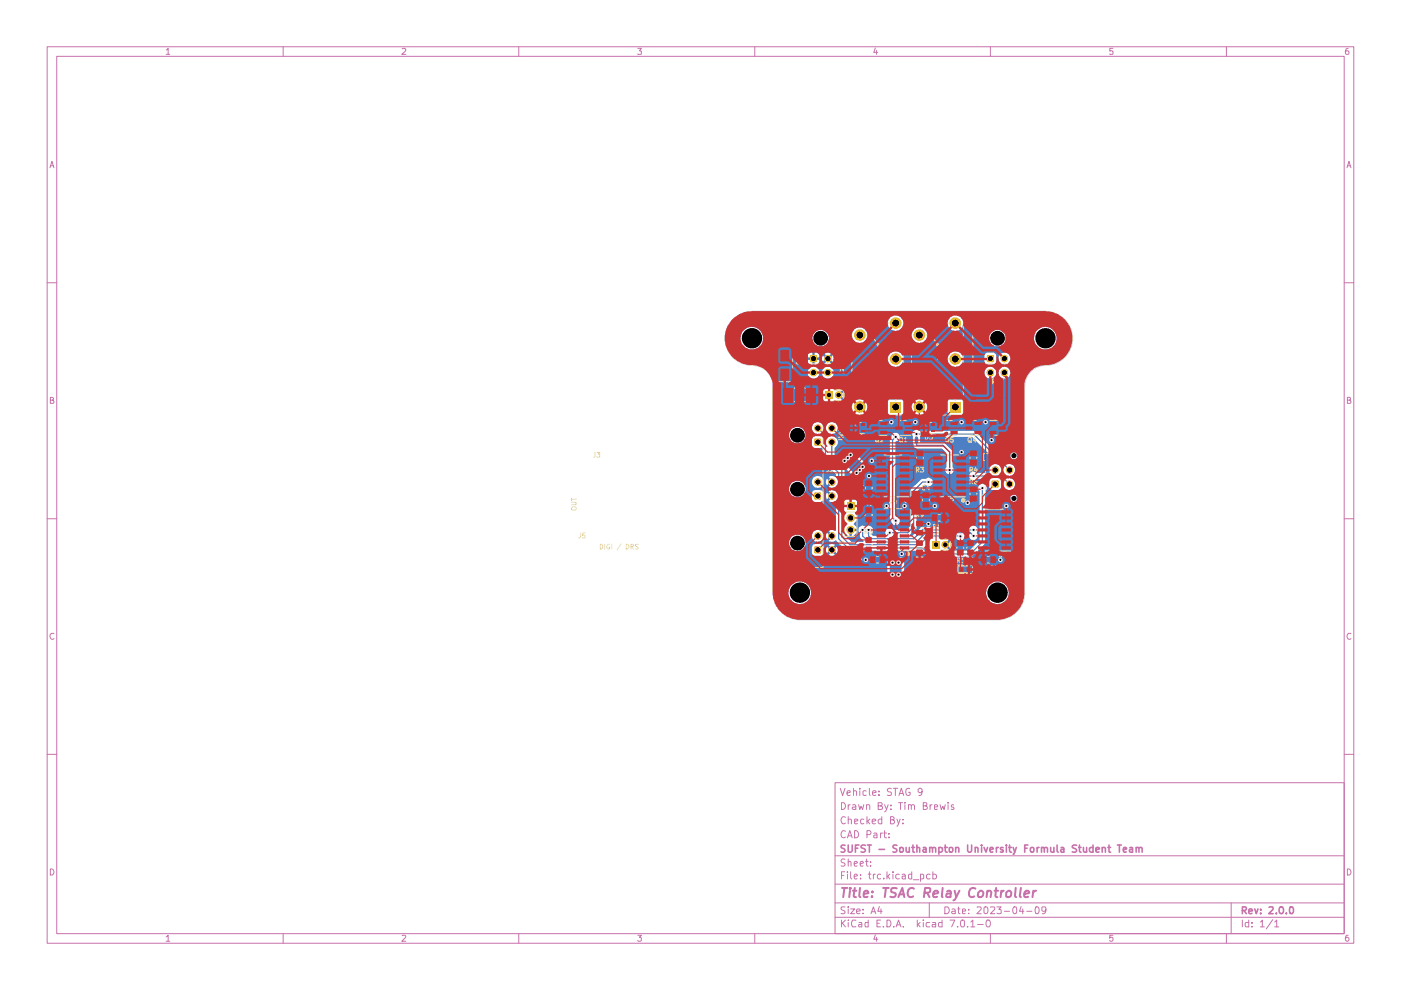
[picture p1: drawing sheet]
<svg xmlns="http://www.w3.org/2000/svg" width="297mm" height="210mm" viewBox="0 0 297 210" stroke-linecap="round" stroke-linejoin="round" font-family="sans-serif">
<g fill="none" stroke="#c872ab" stroke-width=".21">
<path d="M10 9.9h277v190.1h-277zM12 11.9h273v186.1h-273zM35.2 10.6l.5-.3v1.2M35.2 11.5h.8M60 9.9v2M85.3 10.3h.5l.2 .3-.1 .2-.7 .7h.8M110 9.9v2M135.2 10.3h.8l-.4 .5h.4v.6h-.8M160 9.9v2M185.6 10.2l-.3 .9h.8M185.9 10.7v.8M210 9.9v2"/>
<path d="M236 10.3h-.7v.5h.7l-.1 .7-.6-.1M260 9.9v2M285.8 10.3h-.3a.91 .91 0 0 0-.1 1.2l.5-.1a.42 .42 0 0 0 0-.5 .42 .42 0 0 0-.6-.1l-.1 .2M10.6 35.6l.4-1.4 .4 1.4M10.7 35.1h.7M285.6 35.6l.4-1.4 .4 1.4M285.7 35.1h.6M10 60h2M285 60h2M10.7 84.8h.6v-.5h-.6v1.2h.6l.1-.4-.3-.3M285.7 84.8h.6v-.5h-.6v1.2h.6l.1-.4-.3-.3M10 110h2"/>
<path d="M285 110h2M11.4 134.4l-.6-.1a.66 .66 0 0 0-.2 .8 .66 .66 0 0 0 .8 .4v-.1M286.4 134.4l-.6-.1a.66 .66 0 0 0-.2 .8 .66 .66 0 0 0 .7 .4l.1-.1M10 159.9h2M285 159.9h2M177 166h108v32h-108zM178.1 167.1l.6 1.6 .5-1.6M178.4 170.2h.5a.78 .78 0 0 1 .3 .9 .78 .78 0 0 1-.8 .5zM179.2 176.3l-.3-.2a.78 .78 0 0 0-.6 .8 .78 .78 0 0 0 .6 .7l.3-.1M179.2 173.3v-.1a.73 .73 0 0 0-.9 .6 .73 .73 0 0 0 .6 .9l.3-.2M179.6 168.2l.7-.2v-.3l-.5-.1-.2 .3 .1 .7h.6M179.7 177.6l.5-1.5 .5 1.5"/>
<path d="M179.8 173.8l.3-.1 .4 .1v.9M179.8 170.6v1M179.8 173.2v1.5M179.8 177.2h.7M180.3 170.6l-.5 .3M180.8 170.7h.6v.9M180.9 167.8l.1-.1a.36 .36 0 0 1 .6 .2v.8M180.9 167.1v1.6M181.2 176.1a.77 .77 0 0 1 .8 .8 .77 .77 0 0 1-.8 .7zM181.2 174.2l.7-.2-.1-.3h-.6v.9h.6M181.4 171l-.6 .1-.1 .2 .2 .3 .5-.1M182 170.6l.3 1 .2-.7 .4 .7 .2-1"/>
<path d="M182.3 167.1v.2M182.3 167.6v1.1M183.1 173.7h-.4l-.2 .2v.7h.6M183.6 167.7l-.4-.1-.2 .2v.7l.2 .2 .4-.1M183.7 170.8l.2-.2 .4 .1 .1 .9M183.7 170.6v1M183.8 177h.6a.47 .47 0 0 0 .3-.5 .47 .47 0 0 0-.3-.4h-.6v1.5M183.8 173.2v1.5M183.9 174.1l.5 .6M184.3 167.1v1.3l.2 .3M184.4 173.7l-.6 .6M184.9 174.2l.8-.2-.1-.3h-.4l-.3 .1 .1 .8h.6"/>
<path d="M185 168.2l.8-.2-.1-.3-.4-.1-.3 .3 .1 .7h.6M185.3 176.7h.6v.9M185.9 177l-.6 .1v.5h.6M186.2 170.9l.7-.1 .1-.2v-.3l-.8-.1v1.4h.6l.2-.1 .1-.4-.4-.2M186.4 168.5v.2M186.4 167.7v.2M186.7 176.6v1M187 173.7a.52 .52 0 0 0-.8 .2l.2 .7h.6M187 173.2v1.5M187.1 176.6l-.3 .1-.1 .3M187.4 176.6h.6M187.5 176.1v1.4l.5 .1"/>
<path d="M187.5 170.6l.5 1M188.3 170.6l-.5 1.4-.3 .1M188.5 177.5v.1M188.5 176.7v.2M188.8 173.8h.6l.2-.4-.3-.2h-.5v1.5h.6a.45 .45 0 0 0 .3-.5 .45 .45 0 0 0-.4-.4M188.9 171.5v.1M188.9 170.7v.2M189 167.2a.6 .6 0 0 0-.9 .2l.2 .4 .7 .3v.4a.64 .64 0 0 1-.9 .1M189.4 167.1h.9M189.8 167.1v1.6M190.2 173.7l.3 1M190.5 170.2h.9"/>
<path d="M190.6 168.7l.5-1.6 .5 1.6M190.8 168.2h.6M190.8 173.7l-.5 1.4-.1 .1M190.9 170.2v1.4M191.4 174.5v.2M191.4 173.7v.1M191.9 170.2v.1M191.9 170.6v1M192.6 170.8l.2-.2 .3 .1 .1 .9M192.6 170.6v1M192.9 167.2a.5 .5 0 0 0-.8 .3 .69 .69 0 0 0 0 .8 .69 .69 0 0 0 .8 .3l.1-.6h-.4M193.2 170.9a.35 .35 0 0 1 .4-.3 .35 .35 0 0 1 .3 .3v.7"/>
<path d="M195.5 167.8l-.3 .3h-.3l-.2-.3v-.4l.2-.3h.3a1.12 1.12 0 0 1 0 1.5l-.4 .1M195.8 170.9h.5l.2-.3-.2-.4h-.5v1.4l.7-.1 .1-.4-.3-.2M197.2 170.6v1M197.6 170.6l-.4 .3M198.1 171.1l.7-.1-.1-.3h-.6v.8h.6M199.3 170.6l.3 1 .3-.7 .3 .7 .2-1M201 170.2v.1M201 170.6v1M202.2 170.7l-.3-.1-.2 .3 .1 .2h.3l.2 .4-.2 .1-.4-.1M10.7 184.2a.71 .71 0 0 1 .7 .5 .71 .71 0 0 1-.2 .8h-.5zM35.2 198.6l.5-.3v1.3M35.2 199.6h.8"/>
<path d="M60 198v2M85.3 198.4l.6-.1 .1 .3-.8 1h.8M110 198v2M135.2 198.3h.8l-.4 .4 .4 .2v.5l-.3 .2h-.3l-.2-.2M160 198v2M177 194.5h108M177 191.4h108M177 187.5h108M177 181.4h108M178.4 195.1v1.4M178.4 185.6h.5M178.6 195.7l.6 .8"/>
<path d="M179.1 184.8h-.7v1.6M179.2 192.3h-.7l-.2 .2 .3 .5 .6 .3-.1 .3h-.8M179.2 182.2l-.6-.1-.3 .4 .3 .4 .5 .2 .1 .3-.3 .2h-.6M179.2 195.1l-.8 .8M179.7 184.8v.2M179.7 185.3v1.1M179.8 195.1v.1M179.8 192.3v.1M179.8 182.8l.2-.2 .3 .1 .1 .9M179.8 182.1v1.5M179.8 192.7v1M179.8 195.6v.9"/>
<path d="M180.3 192.7h.9l-.9 1h.9M180.3 184.8v1.3l.3 .3M181.1 185.9l.7-.2-.2-.4-.4 .1-.1 .7 .2 .3 .4-.1M181.1 183.1l.7-.1-.2-.4-.4 .1-.1 .7 .2 .2h.4M181.4 195.2l-.6-.1a1.12 1.12 0 0 0 0 1.4l.6-.1M181.6 193.2l.8-.1-.1-.3-.4-.1-.3 .3v.6l.3 .1 .4-.1M182.1 195.6h.5l.1 .2v.7h-.6v-.5l.6-.1M182.4 183.1l.7-.1-.2-.4-.4 .1-.1 .7 .1 .2h.5M182.5 186.2v.2M182.5 185.4v.2M183 193.6v.1M183 192.8v.2"/>
<path d="M183.5 182.6h.6M183.7 182.1v1.3l.4 .2M184.1 195.1v1.4h-.6v-.9h.6M184.1 185.3h.6M184.3 184.8v1.3l.4 .3M184.6 183.5v.1M184.6 182.7v.2M184.7 193.7l.5-1.4 .5 1.4M184.8 193.3h.7M185.2 185.3v1.1M185.6 198.2l-.3 .9h.8M185.6 185.3l-.4 .3"/>
<path d="M185.9 198.7v.9M185.9 195.8h.5M186.4 192.2l-.3 1h.9M186.7 195.1h-.8v1.4h.8M186.7 185.4l-.4-.1-.3 .3v.5l.3 .3 .4-.1M186.8 192.7v1M187.3 196.4v.1M187.4 186.2v.2M188.1 195.1h.5l.2 .3 .1 .5-.3 .6h-.5zM188.1 184.8v1.6M188.2 185.8l.4 .6M188.6 185.3l-.5 .6"/>
<path d="M189.3 184.8v.2M189.3 185.3v1.1M189.5 196.4v.1M190 196.5l.5-1.4 .5 1.4M190.2 196.1h.6M190.7 185.4a.52 .52 0 0 0-.8 .2v.5a.52 .52 0 0 0 .8 .2M191.3 185.4h.6v1M191.5 196.4v.1M191.9 185.7l-.6 .2v.4h.6M193.3 185.4l-.4-.1-.3 .2v.7l.3 .2 .4-.1M193.3 184.8v1.6M193.6 186.5h1.2"/>
<path d="M194.5 195.1v1.4M194.7 196l.4 .5M195.1 195.6l-.6 .5M195.2 185.4l.4-.1 .2 .2v.7l-.2 .2-.4-.1M195.2 185.3v1.6M195.8 195.1v.1M195.8 195.6v.9M197 191.4v3.1M197.1 195.6h-.6l-.2 .2 .2 .7h.6M197.2 185.4l-.5-.1-.3 .3v.5l.3 .3 .5-.1M197.7 195.6h.6l.1 .2v.7h-.7v-.5l.7-.1M197.8 185.4a.52 .52 0 0 1 .8 .2v.5a.52 .52 0 0 1-.8 .2"/>
<path d="M197.8 184.8v1.6M199.7 195.1v1.4h-.6l-.1-.2 .1-.6 .6-.1M200.3 192.3h.6a.79 .79 0 0 1 .3 1 .79 .79 0 0 1-.9 .4zM201.4 195.1h1l-.6 1.4M201.9 192.8h.5l.1 .9M202.5 193.1l-.6 .1-.1 .2 .2 .3 .5-.1M203 196.4v.1M203 192.7h.5M203.2 192.3v1.3l.3 .1M203.8 195.2l.5-.1 .2 .2v1l-.2 .2h-.4l-.2-.2-.1-.7zM204.1 193.2l.6-.1-.1-.3h-.5v.8h.5M205.2 196.4v.1"/>
<path d="M205.4 193.6v.1M205.4 192.8v.2M205.8 195.5l.5-.4v1.4M205.8 196.5h.9M207.2 192.4l.7-.1 .1 .4-.9 1h.9M207.3 196h1.2M208.8 192.3h.4a.84 .84 0 0 1-.2 1.4l-.4-.2v-1zM209.2 195.2l.5-.1 .2 .2 .1 .7-.3 .5h-.4l-.2-.2-.1-.7zM210 192.4l.7-.1 .2 .2-.1 .4-.8 .8h.9M210 198v2M211.3 192.3h1l-.5 .5 .5 .2v.6h-1M212.9 193.2h1.1"/>
<path d="M215 192.3h.4l.2 .5-.1 .8-.4 .1a.96 .96 0 0 1-.1-1.4zM216.5 192.2l-.3 1h.9M216.8 192.7v1M217.7 193.2h1.1M219.6 192.3h.5a.84 .84 0 0 1-.3 1.4l-.3-.1v-.4zM221.7 192.9l-.3 .3-.5-.2 .1-.7 .7 .1a1.01 1.01 0 0 1-.3 1.2l-.4 .1M236 198.3h-.7v.6l.2-.2 .5 .2-.1 .6-.4 .1-.2-.2M260 198v2M261 191.4v6.6M263.4 195.1v1.4M264.8 195.1v1.4h-.6l-.2-.2 .1-.6 .7-.1M265.4 196.4v.1"/>
<path d="M265.4 195.6v.2M267.2 195.5l.4-.4v1.4M267.2 196.5h.9M269.8 195l-1.3 1.9M270.3 195.5l.4-.4v1.4M270.3 196.5h.8M285.7 184.2a.71 .71 0 0 1 .7 .5 .71 .71 0 0 1-.2 .8h-.5zM285.8 198.3l-.4 .1a.92 .92 0 0 0 .1 1.2h.3l.2-.3v-.3l-.2-.3h-.3l-.3 .3"/>
</g>
<g fill="none" stroke="#c872ab" stroke-width=".34">
<path d="M179.2 179.2h-.6l-.3 .2 .1 .4 .5 .1 .3 .4-.3 .4-.6-.1M179.8 179.2v1.3l.3 .2 .4-.1 .2-.3v-1.1M181.4 179.8h.5M182.1 179.2h-.7v1.5M183.5 179.2a.67 .67 0 0 0-1 .2l.1 .4a.62 .62 0 0 1 .8 .7 .64 .64 0 0 1-.9 .1M183.9 179.2h.8M184.3 179.2v1.5M190.2 179.2h-.8v.6l.6 .2 .2 .3-.4 .4-.5-.1M190.8 179.8h.6l.1 .5-.2 .4-.5-.2zM192.1 179.7l.1 .9 .4 .1 .2-.2M192.8 179.7v1M193.3 179.7h.6"/>
<path d="M193.6 179.2v1.4l.3 .1M194.4 179.8l.4-.1 .2 .1v.9M194.4 179.2v1.5M195.8 179.8l.4-.1 .1 .1v.9M197.1 179.8l.4-.1 .2 .1v.9M197.1 179.7v1M197.7 179.8l.3-.1 .4 .1v.9M199.1 179.8l.4-.1 .3 .2-.1 .7h-.6M199.1 179.7v1.4M200.2 179.7h.6M200.4 179.2v1.2l.4 .3M201.3 179.8h.6l.1 .5-.2 .4-.5-.2z"/>
<path d="M202.6 179.8l.5-.1 .2 .1v.9M202.6 179.7v1M205.2 179.2v1.1l.2 .4h.3l.3-.4v-1.1M206.8 179.8l.4-.1 .2 .1v.9M206.8 179.7v1M208.1 179.2v.1M208.1 179.7v1M208.6 179.7l.4 1 .4-1M211.3 179.7v1M211.7 179.7l-.4 .2M212.7 179.8l-.4-.1-.2 .1 .2 .4 .4 .1v.3h-.6M213.4 179.2v.1"/>
<path d="M213.4 179.7v1M213.9 179.7h.6M214 179.2v1.2l.5 .3M214.8 179.7l.3 1M215.5 179.7l-.5 1.4h-.2M217.3 179.8h.5M217.9 179.2h-.6v1.5M218.5 179.8h.6v.8l-.4 .1-.2-.2zM219.9 179.7v1M220.3 179.7l-.4 .2M220.8 179.8h.6v.9M220.8 179.7v1"/>
<path d="M221.4 179.8l.3-.1 .4 .1v.9M222.8 179.7v.7a.37 .37 0 0 0 .3 .3 .37 .37 0 0 0 .3-.2M223.4 179.7v1M224.1 179.2v1.2l.3 .3M225 179.8l.4-.1 .2 .1v.9M228.3 179.2a.67 .67 0 0 0-1 .2l.1 .4a.62 .62 0 0 1 .8 .7 .64 .64 0 0 1-.9 .1M228.7 179.7h.5M228.9 179.2v1.2l.3 .3M229.7 179.7v.7a.37 .37 0 0 0 .3 .3 .37 .37 0 0 0 .4-.2M230.4 179.7v1M231.7 179.8l-.4-.1-.3 .2 .1 .7h.6M231.7 179.2v1.5"/>
<path d="M233.7 179.8l.5-.1 .2 .1v.9M233.7 179.7v1M234.9 179.7h.6M235.1 179.2v1.4l.4 .1M236.9 179.2h.9M237.3 179.2v1.5M239.5 179.8h.6v.9M240.9 179.8h.6v.9M240.9 179.7v1M241.5 179.8l.2-.1 .5 .1v.9M186.4 180.1h1.1M196.3 180l-.6 .3 .1 .4 .5-.1"/>
<path d="M209.9 180.2l.7-.2-.2-.3h-.3l-.2 .1v.6l.2 .3 .4-.1M225.6 180l-.7 .3 .2 .4 .5-.1M232.3 180.2l.8-.2-.1-.2-.4-.1-.3 .1 .1 .8h.6M238.2 180.2l.7-.2-.2-.3h-.4l-.1 .1v.6l.1 .3 .5-.1M240.1 180l-.7 .3 .1 .3h.6M263.4 193h.5l.3-.1 .1-.4-.2-.2h-.7v1.4M263.7 193l.6 .7M264.8 193.2l.7-.1-.1-.3-.4-.1-.2 .3v.6h.6M266 192.7l.4 1 .3-1M267.3 193.6v.1M267.3 192.8v.2M269.1 192.4l.7-.1 .1 .4-.9 1h.9"/>
<path d="M270.6 193.6v.1M271.4 192.3h.5a.84 .84 0 0 1-.3 1.4 .88 .88 0 0 1-.2-1.4zM272.7 193.6v.1M273.5 192.4l.5-.1a.84 .84 0 0 1-.3 1.4l-.2-.1-.1-.4z"/>
</g>
<g fill="none" stroke="#c872ab" stroke-width=".42">
<path d="M178.5 188.3h1.1M179 188.3l-.2 1.9M180.2 188.9l-.1 1.3M180.3 188.3h-.2h.3h-.1l-.1 .1M180.8 188.9h.8M181.2 188.3l-.2 1.7 .1 .1 .4 .1M182.3 188.3l-.1 1.7 .2 .2M183.1 189.5l1-.1-.2-.5-.6 .1-.2 1 .3 .2 .5-.1M184.9 190v.2M185 189v.2M187.2 188.3h1.2M187.8 188.3l-.2 1.9"/>
<path d="M190.1 188.3a.86 .86 0 0 0-1.2 .3v.4l.9 .4 .2 .2-.3 .5h-.9M190.5 190.2l.8-1.9 .4 1.9M190.7 189.6h1M193.8 188.4l-.1-.1a.91 .91 0 0 0-1 .2 .91 .91 0 0 0-.3 .9 .76 .76 0 0 0 .6 .8l.6-.2M196.1 189.3h.7l.4-.2v-.7l-.3-.1h-.8l-.2 1.9M196.6 189.3l.5 .9M197.9 189.5l.9-.1 .1-.2-.2-.3h-.4l-.4 .3-.1 .8 .3 .2 .6-.1M199.9 188.3l-.2 1.7 .2 .2M200.8 189l.2-.1h.4l.2 .1-.1 1.2M201.6 189.4l-.9 .1-.1 .3v.3h1M202.4 188.9l.3 1.3M203.4 188.9l-.9 1.8-.4 .2"/>
<path d="M206.8 188.4l-.1-.1a.89 .89 0 0 0-1.2 .8v.9a.7 .7 0 0 0 1.1 0M207.4 189.3l.4-.4h.4l.3 .4-.1 .6a.63 .63 0 0 1-1 .1zM209.3 189.1l.3-.2h.3l.2 .1-.1 1.2M209.3 188.9l-.1 1.3M210.9 188.9h.7M211.2 188.3l-.2 1.7 .5 .2M212.3 188.9l-.2 1.3M212.8 188.9l-.6 .4M213.3 189.3l.5-.4h.3l.3 .4-.1 .6a.63 .63 0 0 1-1 .1zM215.4 188.3l-.2 1.7 .2 .2M216.5 188.3l-.3 1.7 .3 .2M217.2 189.5l1-.1v-.2l-.2-.3h-.4l-.4 .3-.1 .8 .3 .2 .6-.1"/>
<path d="M219.1 188.9l-.2 1.3M219.7 188.9h-.3l-.4 .4"/>
</g>
<g fill="#4d7fc4">
<path d="M155.2 67.7a6.2 6.2 0 0 1 4.2-1.7h62.3l1.3 .1 1.1 .5 1 .5 .9 .9a5.4 5.4 0 0 1 1.3 3.1l-.1 2.1-.5 1.1-.7 1.1-1.3 1.1-1 .6-1.2 .2a5.8 5.8 0 0 0-4.1 1.5 4.3 4.3 0 0 0-1.2 2.5l-.1 45a4.6 4.6 0 0 1-1.2 3l-1.6 1.3-1.4 .6-1 .2h-42.8l-.9-.2-1.9-.8-1.2-1.1-.8-1.4-.4-1.1-.1-1.2h3.3v.3a2.42 2.42 0 0 0 2.6 2.2 2.42 2.42 0 0 0 2.3-2.5h37v.3a2.42 2.42 0 0 0 2.9 2.2 2.42 2.42 0 0 0 1.9-3.1 2.42 2.42 0 0 0-3.2-1.5 2.44 2.44 0 0 0-1.6 2.1l-37-.1a2.39 2.39 0 0 0-3.2-2.1l-1.2 .8-.4 .8-.1 .6h-3.3v-3.2h24.3v.2l.5 .4h2.6l.4-.3 .1-3.9-.2-.4-.3-.2h-2.6l-.3 .2-.2 .2v3.8h-24.3v-5.2h8.3l.2 .4 .4 .3h1.4l.2-.2h1.5l.8 .2 .4-.2-.6-.8-.7 .8h-1.3l.2-.3v-.8h.5l.2 .7 .7-.7h.7l.8 .7 .1-.5-.1-.8-.1-.1-.7 .7h-.7l-.6-.7-.3 .7h-.5v-.8l-.2-.2h1.3l.7 .7 .6-.7a1.03 1.03 0 0 0-1.3 0h-1.3l-.5-.3-1.3 .1-.5 .6v1.2h-8.3v-2h3.5a1.76 1.76 0 0 0 1.6 1.7 1.76 1.76 0 0 0 1.9-1.4 1.74 1.74 0 0 0-.8-1.8l-.1-.1h2.2v.2a1.24 1.24 0 0 0 1.3 1 1.24 1.24 0 0 0 1.2-1.2h.5l.3 .7 .6-.7-.6-.6-.3 .6h-.5a1.23 1.23 0 0 0-1.2-1.2 1.23 1.23 0 0 0-1.3 1.2l-2.3-.1a1.73 1.73 0 0 0-2.5 1.7h-3.5v-9.4h8.3l.2 .4 .4 .2h1.3l.6-.4v-.8h.5l.2 .6 .7-.6-.6-.7-.3 .7h-.5v-.8l-.3-.3-.4-.2h-1.1l-.4 .2-.3 .5v1.2h-8.3v-2h3.5a1.76 1.76 0 0 0 1.6 1.6 1.76 1.76 0 0 0 1.9-1.3 1.84 1.84 0 0 0-.9-1.9h2.2v.2a1.24 1.24 0 0 0 1.3 1 1.24 1.24 0 0 0 1.2-1.2h.5l.3 .7 .6-.7-.6-.7-.3 .7h-.5a1.23 1.23 0 0 0-1.2-1.3 1.23 1.23 0 0 0-1.3 1.3l-2.3-.1a1.71 1.71 0 0 0-1.7 .1 1.71 1.71 0 0 0-.8 1.6h-3.5v-11.4h3.5v.2a1.78 1.78 0 0 0 1.7 1.4 1.78 1.78 0 0 0 1.8-1.4 1.84 1.84 0 0 0-.9-1.8h2.2v.1a1.14 1.14 0 0 0 1.6 1.1l.4 .4-.1 .1h-1.2l-.4 .1-.3 .5v1.3l.3 .4 .3 .2h1.7v2.8l2.8 2.7v.5l-.2 .1a1.27 1.27 0 0 0-1.3 0l1 1-1 1.1 .7 .3 .6-.3 .2 .2v.6l-.2 .1a1.03 1.03 0 0 0-1.3 0l1 1.1-1 1.1 .4 .1 1.1-.1v6.1h-1.1l-.4 .1 1 1-1 1.1 .1 .1a1.73 1.73 0 0 0 1.5-.1l2.2 2.2h15.8l1.3 1.2h9.4l2.9-2.8v-9.5h5.3l.2 .5 .6 .2a.77 .77 0 0 0 .7-.8 .77 .77 0 0 0-.9-.7l-.5 .3-.1 .5h-5.3v-1.6l.1-.1a.81 .81 0 0 0-.1-1.2l-.7-.3-.8 .5a.94 .94 0 0 0 .3 1.1v10.5l-2.2 2.2h-4.3v-.2l-1-1 .6-.1 .7 .8 .3-.6v-.4l-.3-.5-.7 .7h-.6l1.1-1.3h1.6l.4 .4h.6l.3-.2 .3-.8h1l.2 .7 .4 .2h.6l.3-.2 .3-.5-.2-.7 .2-.6a.95 .95 0 0 0-.5-.9 .95 .95 0 0 0-1 0l-10.3 .1-.3 .1-1.8 1.8h-.5v-.2l1.4-1.5v-7.6l1.5-1.5 .5 .1a.9 .9 0 0 0 1.2-.1 .9 .9 0 0 0-.1-1.3l-.6-.2-.5 .2-1.1 .1-2.2 2.3v7.6l-.9 .9h-2.9l-.3-.3h-.6l-.3 .2a1.08 1.08 0 0 0-.2 1.2v.1h-2.7l-.4-.3 .4-.8-.1-.6-.8-.5-.6 .3-.6-.3a.95 .95 0 0 0-.9 .6 .95 .95 0 0 0 .2 1v.9l.8 .8v.2h-2.7l-1.3-1.4v-.3l.1-.1 .9 .6v-1.1h.5v1.1a1.46 1.46 0 0 0 1.1-1.1h-1.6l.1-.5h1.5l-.7-1.1a1.46 1.46 0 0 0 .3-2.3l.4-.5v-1.9l-.4-.4h-2.2l-.1-6.7h.2l2.1 2.1 .5 .1 2-1.9 .2-.7-3.4-3.4-.3-.1-2.2 2.1v.8h-.2l-.9-.9v-2.4l.5-.5 .1-.4v-.7h11v16.8l.4 .3a.9 .9 0 0 0 1 1 .9 .9 0 0 0 .8-1.2l-.3-.5-.7-.3v-15.8l.5-.1 .5-.5v-.6l-.3-.4h2.9l.3 2.7 .5 .4h5.5l1 .9v3.1l-.3 .4v.3l.3 .5 .3 .2h.6a.86 .86 0 0 0 .3-1.4v-3.5l-1.5-1.6-.2-.2h-5l-.1-1.1 11-.1 5.9 6-.1 .1a1.27 1.27 0 0 0-1.6-.1 1.27 1.27 0 0 0-.4 1.6l-2.9 .1-.7-.3-.6 .3-.2 .5 .2 .8 .4 .2h.6l.3-.3 2.9 .1a2.18 2.18 0 0 0 0 2l.4 .3h1.5l.5-.6v-1.4l.5 .4a1.26 1.26 0 0 0 1 1.6 1.26 1.26 0 0 0 1.4-1.3 1.26 1.26 0 0 0-1.5-1.2l-.7-.8a1.58 1.58 0 0 0 2-.2 1.28 1.28 0 0 0 0-1.5 1.28 1.28 0 0 0-1.4-.5l-1.7-1.7h2.3a.76 .76 0 0 0 .8 .7 .76 .76 0 0 0 .7-.8l-.3-.6-.8-.1a.63 .63 0 0 0-.4 .8h-2.3l-5.1-5.2-.4-.1h-11.5l-.7-.3-.7 .5-.1 .4h-2.9l-.3-.2h-.6l-.4 .2-.2 .7-.4 .3v.3h-11a1.31 1.31 0 0 0-1.9-.7l-.1-.5-.2-.2v-.2a1.29 1.29 0 0 0 1.9-.1 1.29 1.29 0 0 0-.2-1.8 1.29 1.29 0 0 0-1.8 .3l-.2 .8 .3 .6v.3l-.8-.7v-.6a1.24 1.24 0 0 0-1.4-1 1.24 1.24 0 0 0-1.1 1.3l-2.3-.1a1.73 1.73 0 0 0-2.5 1.7h-3.5v-6.1h16.8v.2a1.69 1.69 0 0 0 2.8 1h4.8l.4 .5h2.5l.4-.4v-1.3h1.8v.2a1.64 1.64 0 0 0 1.1 1.4 1.64 1.64 0 0 0 1.7-.4h4.8l.4 .5h2.5l.4-.4v-2.6l-.2-.3h-2.8l-.3 .3v2.5h-4.8l.2-.2a1.65 1.65 0 0 0-.8-2.6 1.65 1.65 0 0 0-2.2 1.6h-1.8v-1.3l-.2-.3h-2.8l-.3 .3v2.5h-4.8l.2-.2a1.65 1.65 0 0 0-.8-2.5 1.65 1.65 0 0 0-2.2 1.5h-16.8v-1.7h10.7l.4 .5h1.8l.3-.3a1.27 1.27 0 0 0 1.6 0l-1-1.1h.5l.8 .8 .2-.2v-1l-.2-.2-.8 .6h-.5l1-1-.5-.2-1 .1-.4-.1-1.9 .1-.3 .3v1.7h-10.7v-3.3a4.4 4.4 0 0 0-1-2.3h8.5v.4a1.27 1.27 0 0 0 1.4 .8 1.27 1.27 0 0 0 1-1.2h.6v.3a1.28 1.28 0 0 0 1.3 1 1.28 1.28 0 0 0 1.2-1.3h31.9v.3a1.28 1.28 0 0 0 1.4 1 1.28 1.28 0 0 0 1.2-1.3h.4l.1 .3a1.24 1.24 0 0 0 1.6 .9 1.24 1.24 0 0 0 .7-1.7 1.24 1.24 0 0 0-1.7-.6 1.3 1.3 0 0 0-.7 1.1h-.4l-.2-.6-.6-.5a1.21 1.21 0 0 0-1.8 1.1h-31.9l-.2-.6-.6-.5a1.21 1.21 0 0 0-1.7 1.1h-.6v-.2a1.27 1.27 0 0 0-1.8-.9l-.5 .5-.1 .6h-8.5a5.7 5.7 0 0 0-4.3-1.7l-1.2-.2-1.3-.8h15.3l.1 .7 .6 .3h.2v-1h.5v1h.4l.4-.2h1.3l.7 .2 .7-.2-.7-.7-.7 .7h-1.3l.2-.4v-.4h-17.7l-.4-.3h18.7l.1 .7 .8-.7h.7l.6 .7 .2-.6h11.5a1.52 1.52 0 0 0 1.1 1.5 1.55 1.55 0 0 0 2.2-1.5h9.4v.3a1.65 1.65 0 0 0 1.6 1.4 1.65 1.65 0 0 0 1.6-1.3h4.6l.1 .4 .3 .3 1.4 .1 .3-.1 .4-.3 .1-.9h.4l.1 .6 .7 .6a1.28 1.28 0 0 0 1.7-.9 1.28 1.28 0 0 0-1.1-1.5 1.28 1.28 0 0 0-1.4 1.2h-.4l-.1-.8-.4-.3-1.5-.1-.4 .2-.2 .4v1.1h-4.6a1.63 1.63 0 0 0-1.3-2 1.63 1.63 0 0 0-1.9 1.6h-9.4v-.2a1.61 1.61 0 0 0-2.3-1.2 1.75 1.75 0 0 0-1 1.4h-11.5l-.1-.7-.7 .6h-.7l-.8-.6-.1 .6h-18.7l-.2-.2h16.8v-1h.5v1h1v-.4l-.2-.4h1.3l.7 .7 .7-.7-.5-.2h-.4l-.5 .2h-1.3l-.3-.2h-1.3l-.5 .2-.1 .8h-15.9l-.5-.7a5 5 0 0 1-1.2-2.8v-.7h3.3a2.42 2.42 0 0 0 2 2.5 2.42 2.42 0 0 0 2.7-1.7l.1-.6h10.4a1.76 1.76 0 0 0 2.2 1.6 1.76 1.76 0 0 0 1.2-2.4h5v.3a1.66 1.66 0 0 0 1.8 1.4 1.66 1.66 0 0 0 1.5-1.7h9.4v.3a1.65 1.65 0 0 0 1.4 1.4 1.65 1.65 0 0 0 1.7-.9h13.3l.4 1 .8 .6h1.1l.4-.2a1.47 1.47 0 0 0 .8-1.6h6v.4a2.43 2.43 0 0 0 2.2 2.1 2.43 2.43 0 0 0 2.6-1.7 2.5 2.5 0 0 0-3.3-3 2.43 2.43 0 0 0-1.5 2.2h-6v-.3a1.76 1.76 0 0 0-2-1.4 1.76 1.76 0 0 0-1.5 1.9h-13.3l.2-.5a1.66 1.66 0 0 0-1.5-1.9 1.66 1.66 0 0 0-1.8 1.6h-9.4v-.2a1.68 1.68 0 0 0-1.4-1.4 1.68 1.68 0 0 0-1.7 .9l-.2 .7h-5l-.1-.2a1.78 1.78 0 0 0-2-.8 1.78 1.78 0 0 0-1.3 1.8h-10.4v-.3a2.44 2.44 0 0 0-3.3-2.1 2.43 2.43 0 0 0-1.5 2.2h-3.3l.1-1.4 .5-1.1 .4-.6h33.5a1.65 1.65 0 0 0 1.7 1.6 1.65 1.65 0 0 0 1.6-1.6h9.4v.3a1.67 1.67 0 0 0 2.2 1.3 1.67 1.67 0 0 0 .9-2.4 1.67 1.67 0 0 0-2.6-.4l-.3 .4-.2 .8h-9.4v-.3a1.66 1.66 0 0 0-1.7-1.3 1.66 1.66 0 0 0-1.6 1.6h-33.5z"/>
<path d="M178.5 97.7l1.8-1.9 3.2 3.1v.2l-1.8 1.7h-.2z"/>
<path d="M188.6 118.7l2.6 .1-.1 3.7h-2.5z"/>
</g>
<path d="M173.4 90.8l1.6 1.6v5.1l2.8 2.8v13.9l2 2h15.8l1.3 1.2h8.8l2.6-2.5v-11.4M176.4 93.7v3.8l2.1 2.2v14.1l1.7 1.7h14.8l1.9-1.9 6.7 .1M189.9 92.6l-.7 .7v16.5l.7 .6M194.3 93.8v.6h5.6l1.4 1.4M206.4 92h-12.1v.8M182.9 112.4v1.2l1.3 1.3h10.1l2-1.9h9.4l.7 .6M184.2 112.4v1.2l.6 .6h8.9l1.9-1.8h10.8M196.9 102.2h-1.3l-1.9 1.9v7.6l-1.2 1.3h-3.9" fill="none" stroke="#4d7fc4" stroke-width=".25"/>
<path d="M194.1 92.8h.5v1h-.5z" fill="none" stroke="#4d7fc4" stroke-width=".21"/>
<path d="M194.1 92.8h.5v1h-.5z" fill="#4d7fc4"/>
<path d="M201.3 95.8v3.9M206.4 92l7.6 7.7M206.4 100.9h5.9l1.7 1.7" fill="none" stroke="#4d7fc4" stroke-width=".25"/>
<g fill="#4d7fc4">
<path d="M194.1 93.6h.4v.4h-.4z"/>
<path d="M194.1 92.6h.4v.4h-.4z"/>
</g>
<path d="M159.4 66h62.3M159.5 66a5.7 5.7 0 0 0-5.7 5.8 5.7 5.7 0 0 0 5.7 5.7 4.4 4.4 0 0 1 4.4 4.4M221.7 66a5.7 5.7 0 0 1 5.7 5.8 5.7 5.7 0 0 1-5.7 5.7 4.4 4.4 0 0 0-4.4 4.4M163.8 81.9v43.8M217.2 81.9v43.8M163.9 125.7a5.7 5.7 0 0 0 5.7 5.7h41.9M217.3 125.7a5.7 5.7 0 0 1-5.8 5.7" fill="none" stroke="#d0d2cd" stroke-width=".21"/>
<circle cx="214.1" cy="117.5" r=".38" fill="#f2eda1"/>
<g fill="none" stroke="#f2eda1" stroke-width=".21">
<path d="M201.3 116.6v.7M201.4 116.6v.6M201.8 114.3v2.4M201.9 114.5v2M201.9 114.7v1.6M202 115v1M202.9 115.9v.4M204.3 115.9v.4M205 118.8h.5l.1-.4-.6-.1v1M205 115.9v.4M205.2 118.8l.4 .5M206 118.4h.5v.3l-.6 .6h.6"/>
<path d="M206.5 115.9v.4M208.9 116.8h5.4M209.3 119.4h.5M209.3 117.9h.5M211.4 119.9a.64 .64 0 0 0-.4 1h.4l.1-.4-.2-.2-.4 .2M211.8 117.1v.8l.2 .2 .4-.2v-.8M212.8 117.1h.7l-.4 .4 .4 .2v.2l-.3 .2-.4-.1M200.2 120.2v1M201.3 120.2v1l-.6-1v1M201.6 120.2l.3 1 .4-1M210.6 120.1l-.3-.2a.57 .57 0 0 0-.4 .4 .57 .57 0 0 0 .2 .6l.5-.1"/>
<circle cx="214.1" cy="117.5" r=".38"/>
</g>
<g fill="#f2eda1">
<path d="M201.5 127.9h.2l-.2 .6a.41 .41 0 0 1 0-.6z"/>
<path d="M200.4 127.9l.1 .5-.2 .1-.1-.4z"/>
<path d="M197.7 127.2h4.7v2h-4.7v-1.2h.6l.2 .7h1v-.2l.2 .2 .2-.1v-.2l-.8 .1 .3-.2h.7l.1 .4 .4-.2 .3 .2 .1-.3-.4 .1 .1-.2h.5l.1 .4h.3l.3-.3-.1-.5a.36 .36 0 0 0-.6 .1v.3h-.5a.33 .33 0 0 0-.1-.5 .33 .33 0 0 0-.4 .1l-.1 .4h-.7l.2-.1v-.4h-.6v.1h.4v.2l-.8 .5 .3-.6-.2-.1-.1 .4-.2-.4-.7 .1z"/>
</g>
<path d="M203.1 120v1.4h2.3M198.6 123.8h.1M198.6 123.8l.3 .2 1.3 .3-.7 2.1M199.5 126.4h.1M203 123.7h.1M203 123.8h.1M203 123.7l-4.7-.1 .3 .2M203 123.7v.1M203 123.8l-1.4 .5-.8 2.2-1.3-.1" fill="none" stroke="#f2eda1" stroke-width=".21"/>
<path d="M198.3 123.6l4.7 .1-.5 .3-.9 .3-.8 2.2h-1.3l.7-2.1-.2-.1a2.38 2.38 0 0 1-1.7-.7z" fill="#f2eda1"/>
<path d="M193.2 125.9h.1M193.5 125.1h.1M195 124.6h.1M195 124.6v-.2l.2-.1 1.9-.1a1.23 1.23 0 0 0 1.2-.6l-4 .1a1.46 1.46 0 0 0-.9 1.3l.2 .2 2.2 .2 .1 .2-.1 .3h-2.6M195 124.6l2.3 .4a1.17 1.17 0 0 1-1.3 1.5h-2.3l-.5-.6" fill="none" stroke="#f2eda1" stroke-width=".21"/>
<path d="M193.9 123.9l.4-.2 4-.1-.9 .6-2.4 .2 .1 .3 1.7 .1 .5 .2a1.17 1.17 0 0 1-1.3 1.5h-2.3l-.5-.6h2.6l.1-.3-.1-.2-1.7-.1a.63 .63 0 0 1-.7-.4l.2-.6z" fill="#f2eda1"/>
<g fill="none" stroke="#f2eda1" stroke-width=".21">
<path d="M199.5 116.6v1.5M199.6 116.6v1.5M199.7 116.6v1.5M199.7 119.8h6.6v1.8h-6.6zM199.8 116.6v1.4M199.9 116.6v1.4M200 116.6v1.4M200.1 116.6v1.4M200.2 116.6v1.4M200.2 116.6v1.3M201.1 116.6v.9M201.2 116.6v.8"/>
<path d="M201.3 116.6v.8M203 118.8h.5v-.4l-.5-.1v1M203.1 120h2.3M203.2 118.8l.3 .5M204 118.5l.2-.2v1M204 119.3h.5M206.5 120.1l.6 .3v.5l-.2 .3h-.4zM207.5 120.5l.3-.4v1.1M207.5 121.2h.5"/>
</g>
<circle cx="192.5" cy="117.4" r=".38" fill="#f2eda1"/>
<g fill="none" stroke="#f2eda1" stroke-width=".21">
<path d="M194.2 118.7l.5-.1 .1-.2-.2-.3h-.4v1M194.2 109.1h.5l.1-.3-.6-.2v1.1M194.2 111.8v.4M194.2 115.9v.4M194.5 118.7l.3 .4M194.5 109.1l.3 .6M195.2 118.1h.6l-.5 1M195.7 111.8v.4M195.7 115.9v.4M195.8 109.1l-.1 .1h-.5v-.4l.1-.2 .5 .2-.2 .8-.4 .1M196.6 114.1h.5M196.9 113.8v.5"/>
<path d="M199.5 113v1.5M199.6 113v1.5M199.7 113v1.5M199.8 113v1.5M199.9 113v1.5M200 113v1.5M200.1 113v1.5M200.2 113v1.5M200.3 113v1.5M200.3 116.6v1.3M200.4 113.1v1.4M200.4 116.6v1.3"/>
<path d="M200.5 113.1v1.4M200.5 116.6v1.3M200.6 113.2v1.3M200.6 116.6v1.3M200.7 113.2v1.3M200.7 116.6v1.2M200.8 113.3v1.2M200.8 116.6v1.2M200.8 116.6v1.1M200.9 116.6v1.1M201 116.6v1M202 112.3l-.2-.1-.4 .2v.6l.4 .2 .2-.1"/>
<path d="M202.4 112.2h.6l-.4 .3 .4 .2v.4h-.6"/>
<circle cx="192.5" cy="117.4" r=".38"/>
<circle cx="199.5" cy="115.5" r="2.67"/>
</g>
<circle cx="204.2" cy="106.1" r=".38" fill="#f2eda1"/>
<g fill="none" stroke="#f2eda1" stroke-width=".21">
<path d="M126.2 95.9v.9l-.4 .2M126.6 95.9h.6l-.4 .4 .4 .1-.1 .5-.4 .1-.1-.2M164.3 99.5l1.1-1h9.1v10.4h-9.1l-1.1-1zM164.8 80.9h3.3M174.5 87h-9.1l-1.1 1.1v8.3l1.1 1.1h9.1M175.6 99.1v.7l-.2 .3h-.2M176 99.2l.1-.1h.3l.1 .1v.4l-.6 .5h.6M177.1 81.2v1.5M177.1 84.8v1.6M177.2 81.2v1.5M177.2 84.8v1.5M177.3 81.2v1.5"/>
<path d="M177.3 84.8v1.5M177.4 81.3v1.4M177.4 84.8v1.5M177.5 81.3v1.4M177.5 84.8v1.5M177.6 81.3v1.4M177.6 84.8v1.5M177.6 84.8v1.4M177.7 81.4v1.3M177.7 84.8v1.4M177.8 92.2h1l-1 .5h1M177.8 91.2l1 .3-1 .4"/>
<path d="M177.8 93.2h1M177.8 84.8v1.4M177.9 84.8v1.3M178 84.8v1.3M178.1 84.8v1.2M178.2 84.8v1.1M178.3 84.8v1.1M178.4 84.8v1.1M178.5 84.8v1M178.6 84.8v.9M178.7 84.8v.8M178.7 84.8v.7"/>
<path d="M178.8 84.8v.6M181.3 92.1a.59 .59 0 0 1 .5 .4 .59 .59 0 0 1-.1 .6h-.4zM181.3 91.3v.7h2M182.2 92.1h.6l-.3 .4 .3 .1v.5h-.6M185.7 92.9l.2-.2 .4 .2v.7h-.6zM185.8 92.3h2.3M185.8 89.2h1.3M185.9 93.5l.5 .3M186.7 92.9l.1-.2h.2l.2 .2v.3l-.6 .5h.6M187.4 96.4h3.9M190.8 92.9l.1-.2 .5 .2v.7h-.6zM190.8 92.3h2.4"/>
<path d="M190.8 89.2h1.4M190.9 93.5l.5 .3M191.8 93.1l.2-.4v1M191.8 93.7h.5M121.2 107.7a.6 .6 0 0 1 1 0l-.2 .4h-.7zM121.2 106.5h.9l.1 .2-.1 .3h-.9M121.2 105.6v.6M121.2 105.8h1M123.1 113v.8l-.2 .3h-.2M124 113h-.5v.5h.5v.6l-.5-.1M127.3 115.4h.3l.2 .3v.5l-.4 .2h-.1zM128.2 115.4v1"/>
<path d="M129.2 115.4h-.3l-.3 .4 .4 .6 .3-.1v-.3h-.2M129.7 115.4v1M131.7 115.3l-.9 1.3M132.8 115.4h.3l.3 .4-.4 .6h-.2zM133.8 115.9l.5-.1v-.3l-.5-.1v1M133.9 115.9l.4 .5M135.3 115.4l-.6 .1 .1 .3 .5 .3-.2 .3-.4-.1M177.8 102.7v.5M177.8 103h1M177.9 103.6l-.1 .2 .3 .3h.5l.2-.1-.1-.4M178.3 102.4v-.5l-.2-.1-.3 .1v.5h1M178.8 100.8v.6h-1"/>
<path d="M178.8 101.8l-.5 .3M187.4 105.3h5.4M198 111.7h.4l.1-.4-.5-.1v1M198.1 111.7l.4 .5M198.9 111.4l.2-.2v1M198.9 109.1h.5M198.9 110.5h.5M198.9 112.2h.6M199.9 111.3l.2-.1a.54 .54 0 0 1 .3 .5 .54 .54 0 0 1-.3 .5l-.3-.4zM200.8 113.3v1.2M200.9 113.4v1.1M201 113.5v1"/>
<path d="M201.1 113.5v1M201.2 113.5v1M201.3 113.6v.9M201.3 113.7v.8M201.4 113.8v.7M201.5 113.9v3.2M201.6 114.1v2.9M201.7 114.1v2.8M201.8 114.3v2.5M208.5 106.1h5.7M208.9 108h1.9"/>
<circle cx="204.2" cy="106.1" r=".38"/>
</g>
<circle cx="192" cy="106.1" r=".38" fill="#f2eda1"/>
<g fill="none" stroke="#f2eda1" stroke-width=".21">
<path d="M164.3 110.9l1.1-1h9.1v10.4h-9.1l-1.1-1zM175.6 110.5v.8l-.2 .2h-.2M176.2 110.5l-.2 .7h.6M176.5 110.8v.7M177.6 107.3h.7M177.9 106.9v.7M178 114.8v.4l.1 .2 .3-.2 .2-.4h.2l.2 .2-.1 .4M178.4 117.1l.2-.2 .4 .2v.3h-1v-.4h.4v.4M179 115.8h-1l.7 .4-.7 .2h1M179 108.5h2.7v5.2h-2.7zM181.7 118.3l-.3-.2-.3 .3 .1 .6h.5M182.1 118.3l.1-.2h.3l.1 .2v.3l-.6 .5h.6"/>
<path d="M183.4 106.6h.5l.1-.4-.6-.1v1M183.4 112.7l.6-.1v-.3l-.6-.1v1M183.4 109v.4M183.4 115.3v.4M183.6 106.6l.4 .5M183.6 112.7l.4 .5M184.6 112.6l-.2-.1v-.2l.4-.1 .1 .3-.5 .2v.3l.2 .2 .3-.2v-.3l-.2-.1M184.9 106.1h-.5v.5l.1-.2 .4 .2v.4h-.5M184.9 109v.4M184.9 115.3v.4M185.8 117.9h.6M185.8 119.4h.6"/>
<path d="M187.4 116.8h5.4M188.6 105.7v.9l.1 .1 .5-.3v-.7M188.6 117.1v.9l.1 .1 .5-.2v-.8M189.6 117.4l.2-.3v1M189.6 118.1h.5M189.7 105.6l-.1 .7h.6M190 106v.7M190.3 124.6h.1M193.3 123.7h.1M193.3 123.8h.1M193.3 123.7l-4.6-.1 .3 .4-.8 2.5h1.4l.3-1.1h1.7l1-.7-2.3-.1M193.3 123.7v.1"/>
<path d="M193.3 123.8l-.7 .4-2.1 .1-.2 .3"/>
<circle cx="192" cy="106.1" r=".38"/>
</g>
<g fill="none" stroke="#f2eda1" stroke-width=".25">
<path d="M178.4 127.7h.6M178.7 127.7l-.2 1M179.8 127.8l-.4-.1-.2 .2 .5 .7-.2 .1h-.4M180 128.7l.4-1 .2 1M180.1 128.4h.5M181.7 127.8l-.4-.1-.3 .5v.4l.2 .1h.3M182.8 128.2h.5l.1-.4-.6-.1-.1 1M183 128.2l.3 .5M183.7 128.4l.5-.1-.1-.2h-.3l-.1 .1 .1 .5h.3M184.7 127.7l-.2 .9 .2 .1M185.1 128.1h.5l-.1 .6M185.6 128.3h-.4l-.2 .2 .1 .2h.4"/>
<path d="M186 128.1l.1 .6M186.4 128.1l-.6 1M188.1 127.8a.46 .46 0 0 0-.7 .4 .46 .46 0 0 0 .6 .5M188.5 128.1l.4 .1v.4l-.2 .1h-.3zM189.4 128.2l.4-.1v.6M189.4 128.1v.6M190.1 128.1h.4M190.4 127.7l-.2 .9 .3 .1M190.9 128.1l-.1 .6M191.1 128.1l-.2 .1M191.6 128.1h.3v.5l-.2 .1h-.3v-.5zM192.4 127.7v1"/>
<path d="M192.9 127.7l-.1 1h.2M193.3 128.4l.6-.1-.1-.2h-.4l-.1 .1 .1 .5h.4M194.3 128.1l-.1 .6M194.5 128.1l-.2 .1"/>
</g>
<path d="M188.7 123.6h4.3l.3 .2-.7 .4-2.3 .2v.3h2.3l-1 .7h-1.7l-.3 1.1h-1.4l.8-2.5z" fill="#f2eda1"/>
<path d="M178.3 125h.1M179.8 124.6h.1M179.8 124.6v-.1l.3-.2h1.4a1.93 1.93 0 0 0 1.6-.7l-3.9 .1a1.08 1.08 0 0 0-.7 1.5l2.3 .2M179.8 124.6l2.3 .4a1.12 1.12 0 0 1-1.1 1.5h-2.4l-.6-.6 2.6-.1 .2-.4M179.9 126.5h.1M180.8 125.4h.1M181.1 124.3h.1" fill="none" stroke="#f2eda1" stroke-width=".21"/>
<path d="M178.6 124l.6-.3 3.9-.1a1.93 1.93 0 0 1-1.6 .7h-1.4l-.3 .1v.2l2.3 .4a1.12 1.12 0 0 1-1.1 1.5h-2.4l-.6-.6 2.6-.1 .2-.4-2.3-.2a.91 .91 0 0 1 .1-1.2z" fill="#f2eda1"/>
<g fill="none" stroke="#f2eda1" stroke-width=".21">
<path d="M183 126.2h.1M183 126.2l.6 .3M183.5 124h.1M183.5 124l-.3-.4 1.5 .1 .2 .3-.2 .9M183.5 124l-.5 2.2M183.6 126.5h.1M184.4 125.7h.1M184.7 124.9h.1M184.8 123.8h.1M186.2 125.7h.1M186.6 123.8h.1M186.6 123.8l-.2-.2 1.7 .1 .1 .2-.4 1.4a1.24 1.24 0 0 1-1.6 1.1l-2.6 .1"/>
<path d="M186.6 123.8l.2 .2M186.8 124h.1M186.8 124l-.4 1.2a.73 .73 0 0 1-.8 .7l-1.2-.1 .3-.9"/>
</g>
<path d="M183.2 123.6l1.5 .1 .2 .3-.5 1.8 1.2 .1a.89 .89 0 0 0 .9-1l.3-.9-.4-.4 1.7 .1 .1 .4-.4 1.2a1.24 1.24 0 0 1-1.6 1.1l-2.6 .1a.7 .7 0 0 1-.5-1v-.4a1.47 1.47 0 0 0 .1-1.5z" fill="#f2eda1"/>
<g fill="none" stroke="#f2eda1" stroke-width=".21">
<path d="M163.4 77.6a.59 .59 0 0 1 .6 0 .59 .59 0 0 1 .3 .6h-1zM164.3 76.6v.6l-.7-.6-.3 .1 .1 .5M164.8 75.4v5.5M167.1 69.3l1.1 .3-.7 .2 .7 .2-1.1 .2M167.6 71.1v-.5h-.4l-.1 .5h1.1M167.6 69v-.5h-.4l-.1 .5h1.1M168.1 75.4v5.5M168.2 68.4l-.6 .4M169.8 67h8.3l1.1 1v9.1h-10.4v-9.1zM178.1 78.2v.6l-.4 .4M178.6 78.4l.2-.2v1M178.6 79.2h.5"/>
<path d="M180.6 66.8h11v21.2h-11zM183.6 69.2l2.5 3.8v3.1h2.5M183.6 71h1.2M186 72.8l.4 .2-.2 .2-.3-.2zM186.1 68.5h2.5M193.2 66.8h11v21.2h-11zM196.2 69.2l2.5 3.8v3.1h2.6M196.2 71h1.2M198.7 72.8l.3 .2-.1 .2-.3-.2zM198.7 68.5h2.6M207.3 67h8.4l1 1v9.1h-10.4v-9.1zM207.4 78.2v.6l-.5 .4"/>
<path d="M208.2 78.2l-.4 .2v.7h.5v-.4l-.2-.2-.3 .2M168.3 82.3h2.5M168.3 85.2h2.5M168.9 81.2h.4M169.3 80.7h-.4v1M169.7 80.9l.3-.2v1M169.7 81.7h.6M174 82.3h.5M174.3 82v.6M174.5 87v10.5M175.6 87.6v.8l-.2 .3h-.2M175.9 87.6h.6l-.3 .5h.3v.5h-.6"/>
<path d="M176.8 81.2v1.5M176.8 84.8v1.6M176.9 81.2v1.5M176.9 84.8v1.6M177 81.2v1.5M177 84.8v1.6M177.1 84.8v1.6M177.7 81.4v1.3M177.8 81.4v1.3M177.9 81.4v1.3M178 81.5v1.2M178.1 81.5v1.2"/>
<path d="M178.2 81.6v1.1M178.3 81.6v1.1M178.4 81.7v1M178.5 81.8v.9M178.6 81.8v.9M178.6 86.8v1M178.7 81.9v.8M178.7 87.2l.5 .6M178.7 82v.7M178.8 82.1v3.3M178.9 82.2v3.2M179 82.3v2.9"/>
<path d="M179.1 82.5v2.6M179.2 82.6v2.3M179.2 86.8l-.6 .6M179.2 82.7v2.1M179.3 83v1.6M179.4 83.5v.6M179.6 87l.2-.2v1M179.6 87.8h.5M180.4 83.5l-.3-.2-.3 .5 .2 .5h.4M180.8 83.7l.3-.4v1M180.8 84.3h.6M182.6 89.6h-1.3v.7"/>
<path d="M185.1 83.7h-2.8v1.3M185.1 83.2h2.5v1.1h-2.5zM185.9 83.2l1 1.1M187.6 83.7h2.3v1.3M194.3 99.7l.5-.1v-.4l-.1-.1h-.4v1M194.3 96.9v.4M194.5 99.7l.3 .4M195.2 99.1h.6l-.3 .4 .3 .2v.2l-.1 .2-.5-.1M195.8 96.9v.4M196.1 91.3v.7h2M196.2 92.1a.55 .55 0 0 1 .5 .4 .55 .55 0 0 1-.2 .6h-.3zM197.5 89.6h-1.4v.7"/>
<path d="M197.6 92.1h-.4l-.1 .5 .4-.1 .2 .2-.1 .4h-.5M197.7 83.7h-2.8v1.3M197.7 83.2h2.5v1.1h-2.5zM198.5 83.2l1 1.1M199.4 96.4h3.9M200.2 83.7h2.3v1.3M200.6 92.9l.3-.2a.66 .66 0 0 1 .1 1l-.4-.1zM200.7 93.5l.5 .3M200.7 89.2h1.2M200.7 92.3h2.3M202.1 92.7h-.5l-.1 .5h.6v.4h-.6M205 86.4v1"/>
<path d="M205.2 86.9l.4 .5M205.3 92.9l.2-.2 .4 .2-.1 .8-.5-.1zM205.5 93.5l.5 .3M205.6 86.4l-.6 .6M205.7 99.7l.5-.1 .1-.3-.3-.2h-.3v1M205.7 96.9v.4M205.7 89.2h1.3M205.7 92.3h2.3M205.9 99.7l.4 .4M206 86.5l.1-.1h.2l.2 .1v.4l-.6 .5h.6M206.6 92.7l-.3 .7h.6M206.8 93.1v.6"/>
<path d="M206.8 99.1l-.2 .6h.6M207.1 96.9v.4M207.1 99.4v.7M209.8 89.2h2.3M210.4 80.9h.4l.1-.5h-.5v1M210.6 80.9l.3 .5M210.8 88.6l.5 .3M210.8 92.3h1.3M210.9 87.8h.2a.6 .6 0 0 1 0 1h-.2a.6 .6 0 0 1 0-1zM211 94.7l-.3-.1-.3 .1 .1 .3 .5 .3-.2 .3-.4-.1M211.3 94.6h.5M211.3 80.4v1h.5"/>
<path d="M211.6 94.6v1M211.7 87.8h.6l-.4 .4 .4 .1v.4h-.6M212 80.4l.4 .5 .3-.5M212 95.6l.4-1 .3 1M212.2 95.3h.4M212.4 80.9v.5M212.9 94.6h.6M213.2 94.6v1M213.8 95.1h.3M214.2 96.2h-5.7v1.4h.5v7.1h-.5v1.4M214.3 94.6h-.5v1h.5M215.7 96.2h.3v9.9h-.3"/>
<path d="M180.3 105.9h-1.3v1.4M182.1 103l-.2-.1a.57 .57 0 0 0-.4 .4 .57 .57 0 0 0 .2 .6l.4-.1M183 102.9h-.5v.5l.4-.1 .2 .2-.1 .4-.5-.1M183.5 103.2v.5M184.9 103.2v.5M187.4 107.9h3.9M195.6 105.8v.5M196.1 103l-.2-.1a.61 .61 0 0 0-.2 1l.4-.1M196.8 102.9l-.3 .7h.6M196.9 103.2v.7M197 105.8v.5M199.4 105.3h5.3"/>
<path d="M200.6 105.7v.9l.2 .1 .3-.1v-.9M201.5 105.8h.6v.3l-.6 .6h.6M205.7 102.2l.5-.1 .1-.2-.3-.3h-.3v1M205.7 104.5v.4M205.9 102.2l.4 .4M207.1 101.6a.64 .64 0 0 0-.4 1h.4l.1-.4-.2-.2-.4 .2M207.1 104.5v.4M210.8 108h2M215 106.7v.7l-.2 .3h-.2M215.9 106.7h-.5v.5h.5l-.1 .5-.4-.1"/>
<circle cx="176.8" cy="83.8" r="2.67"/>
</g>
<g fill="#c83434">
<path d="M188.2 111.6l.9-.7 .1 .2 .1 .9 1.1 1-.1 1.1 .2 .2-.2 .2v.8l.2 .3-.2 .1 .1 1.2-.1 .7 .2 .5 .3 .2h.6l.4-.2 .2-.5v-.7h.4l.1 .2v1.4l-1.7 1.5h-2.8l-.1-.3 .3-.4v-.3l-1.3-.1v-1.5h-.3l-.4 .4-.8-.4h2v1.1h.8a.88 .88 0 0 0-.6-1.1h-2.3v-.2l.1-.4 .4 .1h.8v-.5h.5v.5l1-.1 .2-.4h-1.7v-.5h1.7l-.2-.3 .2-1a.33 .33 0 0 1-.1-.3 .33 .33 0 0 1 .3-.2l.4-.3a.81 .81 0 0 0 .6-1l-.3-.5-.8-.2-.3-.3z"/>
<path d="M172.1 117.6l.6 .3h1.4l.5-.5v-1.1l.5-.6 .3 .2a1.27 1.27 0 0 0 .2 1.7 1.27 1.27 0 0 0 1.7-.1 1.27 1.27 0 0 0 .1-1.7l4.2-.1 .6-.5h.8l.2 .2-.2 .9h1.4l-.1 .5h-1.3a.82 .82 0 0 0 .5 .8v.2l-.6 .2-.3 .9 .3 .5 .3 .2 .8-.1 .2 .2v.3h-9.9l-2.3-2.2z"/>
<path d="M177 101l3.1-.2 4.9-5h8.8v.6h-.8l-.3-.1h-1.9l-.2 .1-4.7-.1-.4 .2-.2 .5-.7-.1-.4 .1a.99 .99 0 0 0 .2 1.6h.9l.2 .3-.2 .5h3l-.2-.3 .2-.5-.1-.8 1.2-.1 .1 .2-.9 .8v7.6v.2l-.7-.2-.5 .3-.3 .3v.8h-1.2l-.4 .3-.6-.9h-1.5l-.4 .6v.8l-.7 .6h-.8l-.3-.4 .5-.5v-.7h-2.7v.7l.5 .5a1.42 1.42 0 0 0-.3 1.8l.6 .6a2.16 2.16 0 0 0-.8 1.5l.6 .9-.1 .1h-.2l-.9-.9v-3.8l-1.9-1.9h3.6v-1.1h.5v1.1h1.1v-.7l-.4-.4h-1.9l-.4 .4v.7h-2.5l-.4-.5a1.39 1.39 0 0 0 1.5-1.8h5.4a.87 .87 0 0 0 1 .9v-.9h.5v.9h.3l.5-.4 .5 .3h.8v-.5h.5v.5h.8l.4-.5h-3v-.3h-7.7a1.27 1.27 0 0 0-2-.6l-.1-.6-.1-.2v-.2a1.31 1.31 0 0 0 2.1-.3h5.5l.3 .6-.3 .8h2.4l.1 .3h2.8l-.2-.4 .2-.4-.2-.8 .2-.4v-.6l-.2-.3 .2-1-.2-.4 .2-.3h-3l.1 .4h-.6l-.5-.3a.98 .98 0 0 0-.9 1.4l-.4 .5v.9h-5.5a1.31 1.31 0 0 0-.5-1.8z"/>
<path d="M155.2 67.7a6.2 6.2 0 0 1 4.2-1.7h62.3l1.3 .1 1.1 .5 1 .5 .9 .9a5.4 5.4 0 0 1 1.3 3.1l-.1 2.1-.5 1.1-.7 1.1-1.3 1.1-1 .6-1.2 .2a5.8 5.8 0 0 0-4.1 1.5 4.3 4.3 0 0 0-1.2 2.5l-.1 45a4.6 4.6 0 0 1-1.2 3l-1.6 1.3-1.4 .6-1 .2h-42.8l-.9-.2-1.9-.8-1.2-1.1-.8-1.4-.4-1.1-.1-1.2h3.3v.3a2.42 2.42 0 0 0 2.6 2.2 2.42 2.42 0 0 0 2.3-2.5h37v.3a2.42 2.42 0 0 0 2.9 2.2 2.42 2.42 0 0 0 1.9-3.1 2.42 2.42 0 0 0-3.2-1.5 2.44 2.44 0 0 0-1.6 2.1l-37-.1a2.39 2.39 0 0 0-3.2-2.1l-1.2 .8-.4 .8-.1 .6h-3.3v-10.4h3.5v.3a1.75 1.75 0 0 0 1.5 1.4 1.75 1.75 0 0 0 1.8-1.1l.3 .2v2.4l2.9 2.8h17.5h.2l2.1-2.1v-1.1l.2-.1 .3 .3 .6 .1v-.9h.5v.9h.2l.4-.1 .4-.5v-.3h-1.5v-.5h1.5l-.4-.7 .4-.5v-1.1l-.4-.5 .4-.9h-2.3l-.7-.2v-1.8l.5-.4a1.19 1.19 0 0 0 .4 1.2l-.3 .3-.1 .4h2.5v-.3l-.4-.4 .3-.3 .5 .2h.5l.6-.4 .1 2.7-.4 .1-.3 .3v1.8l.4 .4h1.8l.4-.2 .3 .2a1.32 1.32 0 0 0 1.8-1.3 1.32 1.32 0 0 0-1.8-1.2l-.4 .1-.5-.3v-3.3h.1l.7 .2v-.9h.5v.9l.4-.1a.7 .7 0 0 0 .5-.8h-1.4v-1.5h-.4l-.3 .3-.6-.3h1.8v1h.9v-.4l-.5-.6h-3.4l-.4 .5h-3.4l-.4 .2v-1.2l-.6-.5 .1-.2h2.4l.1 .5 .4 .2h1.3l.6-.2a.9 .9 0 0 0 1.4 0 .9 .9 0 0 0-.1-1.3l-.5-.3-.8 .2-.3-.4 .3-.7 1.1 .1v-.5h-1.1v.2h-2.4l.3 .7-.3 .6v.9h-2.4a.96 .96 0 0 0-.6-1 .96 .96 0 0 0-1.2 .5v.8l-.3 .1v-2.3l2.4-.1 .2-.2v-1.1h1.9v.6h2.2l.1-.2h1.7v1h.8l.3-.3 .1-.4h.2l3.6 3.7h2.7l.2 .6-.2 .5 .2 .8-.2 1.1-.5-.1-.6 .5a.78 .78 0 0 0 0 1l-.2 1.2-.9 .2-.2-.2 .1-.7a.98 .98 0 0 0-1.5-.4 .97 .97 0 0 0-.2 1.1l-.4 .5v1.1l.3 .4-.3 .6v1l.4 .5h.2l-.1 3 .2 .4 1.2 .1 .4-.2 .5 .2v-.7h.5v.7h.2l.4-.5v-.2h-1.1v-1.3l-.6 .3-.4-.3h1.5v.8h.6v-.2l-.2-.4-.4-.2h-1.5v-.7h3.2a.78 .78 0 0 0 .6 .9h1l.5-.3 .6 .3h1l.6-.4a.88 .88 0 0 0 1.1-.3 .88 .88 0 0 0-.1-1.2l-.5-.2-.6 .1-.5-.5h-1l-.5 .4-.8-.4v2.5h-.5v-.9h-4.1v-.5h4.1v-1.1a.87 .87 0 0 0-.9 1.1h-3.2v-.3a.72 .72 0 0 1 1 .1h.3v-.9h.5v.9a.76 .76 0 0 0 .9-.9h-1.4v-.5l1.6-.1 .3 .2h.7v-.6h.5v.6h.7l.5-.4v-.2h-1.7l.1-.5h1.6l-.2-.3 .2-.3v-.8l-.2-.2 .2-.2v-.9l-.2-.2 .2-.2v-.9l-.2-.1 .2-.3v-.8l-.2-.2 .2-.3-.1-1h2.2v1.3l-.2 .1-.9 .9v3l1 1h.1v1.3l.5 .2h1.8l.4-.2a1.13 1.13 0 0 0 0-1.3l.2-.3v-.6l-.2-.2 .2-.5v-.5l-.2-.3 .2-.5v-.5l-.2-.2 .2-.6v-.5l-.2-.2 .2-.5v-.5l-.2-.3 .2-1-.2-.4-.4-.1a.94 .94 0 0 0-.8-1.4 .94 .94 0 0 0-.9 1.3l-.5 .3h-2.4l-.1-.2h-1.2l-.1-.2 .7-.7v-1.2h5.3l.2 .5 .5 .2a.76 .76 0 0 0 .8-.8 .76 .76 0 0 0-.9-.7l-.5 .3-.1 .5h-5.3l1.7-1.8h1.1l.3-.2 .3-.4v-.7h.5a1.22 1.22 0 0 0 1.7 1.2 1.22 1.22 0 0 0 .4-2 1.22 1.22 0 0 0-2 .4l-.1 .4h-.5v-.6l-.3-.5-.4-.1a1.89 1.89 0 0 0-1.7 .3l-.2 .3v1l-.5 .4a.98 .98 0 0 0-.7-.8 .98 .98 0 0 0-1 .3l-.1 .1-.5-.5 2.3-2.2h.7a1.5 1.5 0 0 0 1.8 .5l.4-.5 .2-.6h.5v.1a1.25 1.25 0 0 0 1.9 .9 1.25 1.25 0 0 0 0-2.1 1.25 1.25 0 0 0-1.9 .8v.3h-.5a1.23 1.23 0 0 0-.9-1.3 1.23 1.23 0 0 0-1.4 .6h-.4v-2.3h4.6v.2a.79 .79 0 0 0 .9 .5 .79 .79 0 0 0 .6-.8l-.3-.6-.8-.1a.63 .63 0 0 0-.4 .8h-4.6v-2.5h.9a.93 .93 0 0 0 .4-1.5l.2-.2 .6-.2 .1-.8h1.5l.3-.3v-.6l.6-.7-.1-10.5a1.26 1.26 0 0 0-.3-1.3 1.26 1.26 0 0 0-1.4-.2 1.52 1.52 0 0 0-.6 1.5l.4 .6 .5 .4v9l-.5 .5h-.4l-.1-.7-.4-.2h-1.7l-.6-.4-1.6 .4h-.8l-.3 .2-.2 .7h-1.4l-.1-.8-.6-.5-1.7 .4h-.8l-.4 .2-.1-.5 .8-.7h2l.4-.4v-2.6l-.2-.3h-2.8l-.3 .3v2.1l-1.1 1-.1 1.8-.5 .3-.1 .5h-.5l.1-.9-.2-.4h-1.2l-.3 .3v.9l.2 .1-.2 .2v1l.4 .2 2.5-.1 .6-.5 .5 .1v.5l-.6 .5h-5.3v-.1a.83 .83 0 0 0 0-1.1h.6v-.5h.4v.5h.3h.2l.1-.5h-1.7l.1 .3-.4 .1-.3-.2h-.9l-.2-.2h-1.4l-.1-.1 .1-.2 3.8-.1v-.5h.4v.5h.6v-.2l-.4-.3h-.9l-.4 .5h-1.7l.3-.2h.7a.87 .87 0 0 0 .7-.6 .87 .87 0 0 0-.3-.9l-.7-.2-.5 .2-1.7 .2-.4 .2h-.3v-1.1l.4-.5h2.5a1.57 1.57 0 0 0 1.9 0l-1-1-.9 1h-2.5v-1.3h1.8l.3 1 1-1h.7l1 1 .1-.3a1.45 1.45 0 0 0-.1-1.6l-1 .9h-.7l-1-.9-.3 .9h-1.8v-1.4h2.5l.9 1 1-1-.7-.2h-.5l-.7 .2h-2.6l-.1-.2h-2.8l-.3 .3v2.6l.4 .4h1.2l.1 .8-.2 .2-.8-.4-.5 .2-1.7 .2a.78 .78 0 0 0-.6 .9h-1.3l-.4 .3-.2 .6h-.4l-.1-1.3-1.3-.1-.3 .4v.6l.2 .3-.2 .3v.7l.4 .4h1l1.5-.1 .6-.5h.5v.5l.4 .5h1.7l.4-.2 .4 .3 .1 .7h-9.3l-2.2-2.3 2.6-.1 .1 .5h.5v-.5h.4v.5h.4l.3-.5h-4.3v-.4h3.2v-.5h.4v.5h.7l-.1-.2-.4-.3h-.9l-.3 .3v.2h-2.6a1.28 1.28 0 0 0-1.5-1 1.28 1.28 0 0 0-1 1.5 1.28 1.28 0 0 0 1.6 1l.7 .6-.3 .2a1.26 1.26 0 0 0-1.7 .2 1.26 1.26 0 0 0 0 1.7h-.2l-.6-.5v-1.2l-.3-.4-.4-.1h-1.1l-.4 .1-.3 .5v1.3l.2 .3 .4 .3h1l1.5 1.4h2.3l1.2-1.2h4.9l.1 .2-4.3 4.3h-7.1l-1.4 1.4v1.7l-.3 .2a1.75 1.75 0 0 0-1.8-1.1 1.75 1.75 0 0 0-1.5 1.4 1.84 1.84 0 0 0 1.1 2 1.76 1.76 0 0 0 2.3-1h.2l1.2 1.4 .3 .6 .3 .1 1.6-.1v.3l2.9 2.8v3l-.2 .1a1.29 1.29 0 0 0-1.6 .3 1.29 1.29 0 0 0 0 1.7l-1.1 .1-.6 .7h-1l-.1-.1 .5-.4a1.23 1.23 0 0 0 1.4-.9 1.23 1.23 0 0 0-.9-1.5 1.23 1.23 0 0 0-1.5 1v.6l-1.2 1.2v-.1a1.78 1.78 0 0 0-1.9-1.8 1.78 1.78 0 0 0-1.7 1.9h-3.5v-22.8h3.5v.2a1.75 1.75 0 0 0 2.4 1.3 1.75 1.75 0 0 0 .8-2.5l-.2-.5-.4-.1h2.2v.1a1.25 1.25 0 0 0 1.9 .9 1.25 1.25 0 0 0 0-2.1 1.25 1.25 0 0 0-1.9 .8v.3h-2.2a1.7 1.7 0 0 0-1.8-.1 1.7 1.7 0 0 0-.8 1.7h-3.5v-4.8h17.5l1 .4 .9-.4-.9-1-1 1h-17.5v-1.3h16.8l.3 1 1-1h.7l1 1a1.52 1.52 0 0 0 0-1.9l-1 .9h-.7l-1-.9-.3 .9h-16.8v-5l-.2-.9h1.4v.4l.6 .4v4.2l.4 .5 2.3-.1 .3-.4v-1.4h1.9v1.4l.4 .5h.9v-1.9h.4v1.9h.9l.3-.3 .1-1.6h1v.7l.4 .4h1.8l.3-.3 .7 .3 .6-.2h3l1 1 .9-1-.4-.1a1.73 1.73 0 0 0-1.5 .1h-3h.2a1.66 1.66 0 0 0 .6-1.6 1.55 1.55 0 0 0-2.1-.7l-.3-.1h-.7v2.6h-.5v-1.1h-6.9v-.5h3.2v-1.8h.4v1.8h3.3v-1l-.7 .1-.3 .3v.6h-1v-1.5l-.3-.3h-2.4l-.3 .3v1.5h-1.9v-1.5l-.2-.2-1.3-.2v-.4l.6-.4 .1-.4v-2.4l2 1.8h1.7a1.23 1.23 0 0 0 2 0h1a1.31 1.31 0 0 0 2 0h3.2l3.6-3.7h4.9l.2 .7a1.6 1.6 0 0 0 2.4 .7l.6-.6h6l8.1 8.2 .2 .1h3.9l1-.8 .1-.4v-4l.4-.3 .2-.7-.2-.6-.6-.5a1.24 1.24 0 0 0-1.6 .5 1.24 1.24 0 0 0 .3 1.6v3.6l-3 .1-8.1-8.2-.3-.1h-.9v-.2l5.1-5.1h1.1l4.6 4.7 .5 .2h.6l-.1 .4h-4.7a1.64 1.64 0 0 0-2.6-.4 1.64 1.64 0 0 0 .2 2.5 1.64 1.64 0 0 0 2.5-.6h4.7l.2 .2 .4 .2h1.1l.3-.1 .4-.3 .1-1.4h.1l.4 .4v.7l.7 .6a1.27 1.27 0 0 0 1.7-1 1.27 1.27 0 0 0-1.4-1.4l-1.2-1.3a1.85 1.85 0 0 0 1.6-1.9h6l.2 1a2.38 2.38 0 0 0 3.7 1 2.42 2.42 0 0 0 .6-3.1 2.42 2.42 0 0 0-3-1.1 2.43 2.43 0 0 0-1.5 2.2h-6v-.3a1.78 1.78 0 0 0-2.9-1 1.78 1.78 0 0 0 .4 3v.2h-2.2l-4.4-4.6a1.63 1.63 0 0 0-1.6-2 1.63 1.63 0 0 0-1.5 2.1l-6.3 6.4h-3.3a1.64 1.64 0 0 0-2.4-.6l-.5 .4-.3 .9h-4.9l5.1-5.1h4.9v.3a1.67 1.67 0 0 0 2.2 1.3 1.67 1.67 0 0 0 .9-2.4 1.67 1.67 0 0 0-2.6-.3l-.3 .4-.2 .7h-4.9l.9-.9a1.68 1.68 0 0 0 2.3-1.3 1.68 1.68 0 0 0-1.8-1.9 1.68 1.68 0 0 0-1.5 2.1l-9.2 9.2h-2.6a1.3 1.3 0 0 0-2 0h-1l-.3-.3a1.21 1.21 0 0 0-1.7 .3h-1.2l-1.7-1.7h2.7v.4l.4 .3 1.4 .1 .4-.2 .2-.2v-.9h.6v.2a1.23 1.23 0 0 0 1.8 .9 1.29 1.29 0 0 0 .4-1.9 1.29 1.29 0 0 0-2 0l-.2 .8h-.6v-.6l-.2-.5-.3-.1h-1.3l-.6 .4v1.3h-2.7l-.8-.7v-1.5l-.2-.4-.4-.2h-1.6l-.6 .4v2.6l.4 .4h1.7l.4 .5h-1.9l-.3 .2-.3 .3v2.3h-1.4l-.1-.2a4.7 4.7 0 0 0-4.9-2.8l-1.3-.3-1-.6-1.5-1.4a6.1 6.1 0 0 1-1.1-2.8v-.7h3.3a2.42 2.42 0 0 0 1.3 2.2 2.42 2.42 0 0 0 2.6-.2 2.07 2.07 0 0 0 .9-1.8h10.4l.3 .8 .5 .6a1.75 1.75 0 0 0 2.1-.1 1.75 1.75 0 0 0 .5-2.1h5v.3a1.67 1.67 0 0 0 2.6 1.1 1.67 1.67 0 0 0 0-2.8 1.67 1.67 0 0 0-2.6 1.2v.2h-5a1.76 1.76 0 0 0-2-1 1.76 1.76 0 0 0-1.4 1.8h-10.4v-.3a2.44 2.44 0 0 0-3.3-2.1 2.43 2.43 0 0 0-1.5 2.2h-3.3v-.5a5.9 5.9 0 0 1 1.5-3.4z"/>
</g>
<g fill="none" stroke="#c83434" stroke-width=".25">
<path d="M178.5 94.6h21.6l1.2 1.2v7.6M179.5 93.9h21.8M184.8 95.2h9.3l.9 .9M186.9 97.7v-.6h7.2l.9 1M187.4 91.7h1.5l1.6 1.6h10.2M189 89.5h-1.3l-.3 .3M190.5 87.6v3.1M190.6 90.8h-5.1l-.7 .6h-1.8M191.8 99.7h1.9M191.8 98.4h-1.9l-.7 .6v10.8M192.5 91.7h1.5l.3 .3M194.1 89.5h-1.3l-.3 .3"/>
<path d="M194.7 98.1l-1 .9v2.5l-.6 .7h-1.3M194.9 86.3v3.5l.9 1M195.3 95.8h4.8l.6 .6v1.3l-.6 .7h-1.3M198.8 99.7h2.5M198.8 97.1h-1.3l-.6 .6v2.6l.6 .6h2.6l.6 .6v2.6M186.9 100.9h-2.7v1.6M191.8 113.6h1.6M191.8 107.3v1.2M191.8 100.9h-1.2l-.7 .6v7.6M191.8 103.5h7M195 111l1.9 .1M196.5 107.3h1.7"/>
<path d="M196.9 102.2h1.9M198.1 109.8h-4.4l-1.2 1.3M198.5 110.2v5.3M203.6 113.7v1.5h2.1M203.6 117.2v3.3l.2 .2M204.5 107.9h2.5M205.7 117.2h1.7l1-1v2.3M206 114.9h2.4M206.4 113.6h.1M206.4 112.4h.1M206.4 113.6h2M206.4 112.4h2"/>
<path d="M208.4 109.8v-1.3h4.9v2.6h-1.2l-.6 .7v2.5l.6 .6h1.2v1.3M210.6 118.7h1.5M213.4 107.3v1.2"/>
</g>
<path d="M166.4 79.4v3.7l.7 .6M189.9 68.5l-10.5 10.5h-9.4l-3.6-3.6" fill="none" stroke="#c83434" stroke-width=".51"/>
<circle cx="183.8" cy="74.6" r=".25" fill="#c83434"/>
<g fill="none" stroke="#c83434" stroke-width=".25">
<path d="M173.4 93.7l2 2.1h1.8l1.3-1.2M176.4 90.8l3.1 3.1M184.8 97.7h2.1v.7M184.8 95.2l-5 5.1h-7.1l-1.2 1.2v2.6l1.1 1.1h.8M189.9 87l.6 .6M200.3 90.8h5.1M200.3 90.8l-.6 .6h-1.8M201.3 99.7h2.5M201.3 93.9l.6 .7v3.1l.7 .7h3.5M202.3 91.7l-1.6 1.6M202.5 86.3l-2.2 2.2v2.3M203.9 95.8v1.2"/>
<path d="M203.9 89.5h-1.3l-.3 .3M206.4 96.1h-.9l-1 1M207.4 91.7l.9 .9v6.4l-1.9 1.9h-2.6M209 99.7h2M209 99.7l-2.6 2.5h-2.6M209 89.5h-1.3l-.3 .3M210.5 89.8l-1.5 1.6v8.3M173.4 113.6l-1.9 1.9v2.5l2.5 2.6h17.2l1.8-1.9v-1.7l2-1.8-1.6-1.6M173.4 102.2l1.5 1.5v2.6l2.9 2.8v3.9l1.3 1.2h1.9l3.2-3.1v-.9M183.6 118.7h1.4M184.2 108.1l-1.7 1.7h-2.2M184.2 112.4h2.7"/>
<path d="M184.2 114.5h-2.2l-.6 .7h-6.6l-1.4 1.4M184.5 114.9h2.4M186.9 116.2h-2.4l-.3 .3M188 107.3l.6 .6v1.2l-.6 .7h-1.1M188.6 113l-.6 .6h-1.1M189.2 109.8l-1.2 1.3h-1.1M189.9 109.1l.7 .7h1.2M189.9 110.4v1.3l.6 .7h1.3M191.8 116.2l-.6 .6v.6M200.7 104.1l3.8 3.8M201.3 103.4l1.3 1.3h1.2M203.8 103.5h2.3"/>
<path d="M206.4 105.8l-.9 .8h-.3M208.3 103.5l-.3 .2h-1.6M211 102.6l-2.7 2.7v1.3l-1.3 1.3"/>
</g>
<path d="M189.9 76.1h5M202.5 76.1h7.4M208.3 74.3h2.9l1.7 1.7M210 79v4.9l-.5 .5h-2.7M212.9 79v.6l.6 .4v9.7l-1.1 1.1M210.5 91.7l-.3 .3v1.3M187.1 118.7h2.1" fill="none" stroke="#c83434" stroke-width=".51"/>
<circle cx="208.3" cy="74.3" r=".25" fill="#c83434"/>
<path d="M205.9 84.2h.9v.5h-.9z" fill="none" stroke="#c83434" stroke-width=".21"/>
<path d="M205.9 84.2h.9v.5h-.9z" fill="#c83434"/>
<path d="M208.3 74.3l-5.8-5.8-7.6 7.6h2.7l8.3 8.3" fill="none" stroke="#c83434" stroke-width=".51"/>
<path d="M199.8 109.3h.7v.9h-.7z" fill="#c83434"/>
<path d="M199.8 109.3h.7v.9h-.7z" fill="none" stroke="#c83434" stroke-width=".51"/>
<path d="M207.5 112.2h1.7v.3h-1.7z" fill="#c83434"/>
<path d="M207.5 112.2h1.7v.3h-1.7z" fill="none" stroke="#c83434" stroke-width=".34"/>
<path d="M203.1 116.8h1v.7h-1z" fill="#c83434"/>
<path d="M203.1 116.8h1v.7h-1z" fill="none" stroke="#c83434" stroke-width=".51"/>
<path d="M203.1 114.8h1v.7h-1z" fill="#c83434"/>
<path d="M203.1 114.8h1v.7h-1z" fill="none" stroke="#c83434" stroke-width=".51"/>
<path d="M212.5 116h1.6v.3h-1.6z" fill="#c83434"/>
<path d="M212.5 116h1.6v.3h-1.6z" fill="none" stroke="#c83434" stroke-width=".34"/>
<path d="M212.5 114.7h1.6v.4h-1.6z" fill="#c83434"/>
<path d="M212.5 114.7h1.6v.4h-1.6z" fill="none" stroke="#c83434" stroke-width=".34"/>
<path d="M212.5 113.5h1.6v.3h-1.6z" fill="#c83434"/>
<path d="M212.5 113.5h1.6v.3h-1.6z" fill="none" stroke="#c83434" stroke-width=".34"/>
<path d="M212.5 112.2h1.6v.3h-1.6z" fill="#c83434"/>
<path d="M212.5 112.2h1.6v.3h-1.6z" fill="none" stroke="#c83434" stroke-width=".34"/>
<path d="M212.5 110.9h1.6v.4h-1.6z" fill="#c83434"/>
<path d="M212.5 110.9h1.6v.4h-1.6z" fill="none" stroke="#c83434" stroke-width=".34"/>
<path d="M212.5 109.7h1.6v.3h-1.6z" fill="#c83434"/>
<path d="M212.5 109.7h1.6v.3h-1.6z" fill="none" stroke="#c83434" stroke-width=".34"/>
<path d="M212.5 108.4h1.6v.3h-1.6z" fill="#c83434"/>
<path d="M212.5 108.4h1.6v.3h-1.6z" fill="none" stroke="#c83434" stroke-width=".34"/>
<path d="M207.5 108.4h1.7v.3h-1.7z" fill="#c83434"/>
<path d="M207.5 108.4h1.7v.3h-1.7z" fill="none" stroke="#c83434" stroke-width=".34"/>
<path d="M207.5 109.7h1.7v.3h-1.7z" fill="#c83434"/>
<path d="M207.5 109.7h1.7v.3h-1.7z" fill="none" stroke="#c83434" stroke-width=".34"/>
<path d="M207.5 110.9h1.7v.4h-1.7z" fill="#c83434"/>
<path d="M207.5 110.9h1.7v.4h-1.7z" fill="none" stroke="#c83434" stroke-width=".34"/>
<path d="M207.5 113.5h1.7v.3h-1.7z" fill="#c83434"/>
<path d="M207.5 113.5h1.7v.3h-1.7z" fill="none" stroke="#c83434" stroke-width=".34"/>
<path d="M207.5 114.7h1.7v.4h-1.7z" fill="#c83434"/>
<path d="M207.5 114.7h1.7v.4h-1.7z" fill="none" stroke="#c83434" stroke-width=".34"/>
<path d="M207.5 116h1.7v.3h-1.7z" fill="#c83434"/>
<path d="M207.5 116h1.7v.3h-1.7z" fill="none" stroke="#c83434" stroke-width=".34"/>
<path d="M210.2 118.2h.7v.9h-.7z" fill="#c83434"/>
<path d="M210.2 118.2h.7v.9h-.7z" fill="none" stroke="#c83434" stroke-width=".51"/>
<path d="M205.3 114.8h.9v.7h-.9z" fill="#c83434"/>
<path d="M205.3 114.8h.9v.7h-.9z" fill="none" stroke="#c83434" stroke-width=".51"/>
<path d="M205.9 103.4h.9v.7h-.9z" fill="#c83434"/>
<path d="M205.9 103.4h.9v.7h-.9z" fill="none" stroke="#c83434" stroke-width=".51"/>
<path d="M205.9 105.3h.9v.8h-.9z" fill="#c83434"/>
<path d="M205.9 105.3h.9v.8h-.9z" fill="none" stroke="#c83434" stroke-width=".51"/>
<path d="M203 104.6h1.6v.3h-1.6z" fill="#c83434"/>
<path d="M203 104.6h1.6v.3h-1.6z" fill="none" stroke="#c83434" stroke-width=".34"/>
<path d="M203 103.3h1.6v.3h-1.6z" fill="#c83434"/>
<path d="M203 103.3h1.6v.3h-1.6z" fill="none" stroke="#c83434" stroke-width=".34"/>
<path d="M203 102h1.6v.4h-1.6z" fill="#c83434"/>
<path d="M203 102h1.6v.4h-1.6z" fill="none" stroke="#c83434" stroke-width=".34"/>
<path d="M203.6 120.5h.5v.5h-.5z" fill="#c83434"/>
<path d="M203.6 120.5h.5v.5h-.5z" fill="none" stroke="#c83434" stroke-width=".42"/>
<path d="M205.2 120.5h.4v.5h-.4z" fill="#c83434"/>
<path d="M205.2 120.5h.4v.5h-.4z" fill="none" stroke="#c83434" stroke-width=".42"/>
<path d="M208.2 118.2h.7v.9h-.7z" fill="#c83434"/>
<path d="M208.2 118.2h.7v.9h-.7z" fill="none" stroke="#c83434" stroke-width=".51"/>
<path d="M205.3 116.8h.9v.7h-.9z" fill="#c83434"/>
<path d="M205.3 116.8h.9v.7h-.9z" fill="none" stroke="#c83434" stroke-width=".51"/>
<g fill="#c83434">
<path d="M182.6 91.2h.7v.4h-.7z"/>
<path d="M186 97h1.6v.3h-1.6z"/>
</g>
<path d="M186 97h1.6v.3h-1.6z" fill="none" stroke="#c83434" stroke-width=".34"/>
<path d="M186 98.2h1.6v.4h-1.6z" fill="#c83434"/>
<path d="M186 98.2h1.6v.4h-1.6z" fill="none" stroke="#c83434" stroke-width=".34"/>
<path d="M186.8 91.5h1.2v.4h-1.2z" fill="#c83434"/>
<path d="M186.8 91.5h1.2v.4h-1.2z" fill="none" stroke="#c83434" stroke-width=".34"/>
<path d="M186.8 89.7h1.2v.2h-1.2z" fill="#c83434"/>
<path d="M186.8 89.7h1.2v.2h-1.2z" fill="none" stroke="#c83434" stroke-width=".34"/>
<path d="M184.9 90.6h1.2v.3h-1.2z" fill="#c83434"/>
<path d="M184.9 90.6h1.2v.3h-1.2z" fill="none" stroke="#c83434" stroke-width=".34"/>
<g fill="#c83434">
<path d="M197.5 89.8h.7v.5h-.7z"/>
<path d="M195.5 90.5h.7v.4h-.7z"/>
<path d="M191.9 89.7h1.1v.2h-1.1z"/>
</g>
<path d="M191.9 89.7h1.1v.2h-1.1z" fill="none" stroke="#c83434" stroke-width=".34"/>
<path d="M190 90.6h1.2v.3h-1.2z" fill="#c83434"/>
<path d="M190 90.6h1.2v.3h-1.2z" fill="none" stroke="#c83434" stroke-width=".34"/>
<path d="M186 99.5h1.6v.3h-1.6z" fill="#c83434"/>
<path d="M186 99.5h1.6v.3h-1.6z" fill="none" stroke="#c83434" stroke-width=".34"/>
<path d="M186 100.8h1.6v.3h-1.6z" fill="#c83434"/>
<path d="M186 100.8h1.6v.3h-1.6z" fill="none" stroke="#c83434" stroke-width=".34"/>
<path d="M186 102h1.6v.4h-1.6z" fill="#c83434"/>
<path d="M186 102h1.6v.4h-1.6z" fill="none" stroke="#c83434" stroke-width=".34"/>
<path d="M186 103.3h1.6v.3h-1.6z" fill="#c83434"/>
<path d="M186 103.3h1.6v.3h-1.6z" fill="none" stroke="#c83434" stroke-width=".34"/>
<path d="M186 104.6h1.6v.3h-1.6z" fill="#c83434"/>
<path d="M186 104.6h1.6v.3h-1.6z" fill="none" stroke="#c83434" stroke-width=".34"/>
<path d="M183.7 107.8h.9v.7h-.9z" fill="#c83434"/>
<path d="M183.7 107.8h.9v.7h-.9z" fill="none" stroke="#c83434" stroke-width=".51"/>
<path d="M183.7 109.8h.9v.7h-.9z" fill="#c83434"/>
<path d="M183.7 109.8h.9v.7h-.9z" fill="none" stroke="#c83434" stroke-width=".51"/>
<path d="M183.7 102.1h1v.7h-1z" fill="#c83434"/>
<path d="M183.7 102.1h1v.7h-1z" fill="none" stroke="#c83434" stroke-width=".51"/>
<g fill="#c83434">
<path d="M182.6 89.8h.7v.5h-.7z"/>
<path d="M180.6 90.5h.8v.4h-.8z"/>
<path d="M166.1 82.2h2v3.2h-2z"/>
<path d="M171 82.2h2v3.2h-2z"/>
<path d="M165.7 78.4h1.4v2h-1.4z"/>
</g>
<path d="M165.7 78.4h1.4v2h-1.4z" fill="none" stroke="#c83434" stroke-width=".51"/>
<path d="M165.7 74.4h1.4v2h-1.4z" fill="#c83434"/>
<path d="M165.7 74.4h1.4v2h-1.4z" fill="none" stroke="#c83434" stroke-width=".51"/>
<path d="M197.8 109.3h.7v.9h-.7z" fill="#c83434"/>
<path d="M197.8 109.3h.7v.9h-.7z" fill="none" stroke="#c83434" stroke-width=".51"/>
<path d="M194.5 110.7h.9v.6h-.9z" fill="#c83434"/>
<path d="M194.5 110.7h.9v.6h-.9z" fill="none" stroke="#c83434" stroke-width=".51"/>
<path d="M195.8 106.7h1v.7h-1z" fill="#c83434"/>
<path d="M195.8 106.7h1v.7h-1z" fill="none" stroke="#c83434" stroke-width=".51"/>
<path d="M198 102h1.7v.4h-1.7z" fill="#c83434"/>
<path d="M198 102h1.7v.4h-1.7z" fill="none" stroke="#c83434" stroke-width=".34"/>
<path d="M198 103.3h1.7v.3h-1.7z" fill="#c83434"/>
<path d="M198 103.3h1.7v.3h-1.7z" fill="none" stroke="#c83434" stroke-width=".34"/>
<path d="M198 104.6h1.7v.3h-1.7z" fill="#c83434"/>
<path d="M198 104.6h1.7v.3h-1.7z" fill="none" stroke="#c83434" stroke-width=".34"/>
<path d="M194.5 112.6h.9v.7h-.9z" fill="#c83434"/>
<path d="M194.5 112.6h.9v.7h-.9z" fill="none" stroke="#c83434" stroke-width=".51"/>
<path d="M194.5 116.8h.9v.7h-.9z" fill="#c83434"/>
<path d="M194.5 116.8h.9v.7h-.9z" fill="none" stroke="#c83434" stroke-width=".51"/>
<path d="M194.5 114.8h.9v.7h-.9z" fill="#c83434"/>
<path d="M194.5 114.8h.9v.7h-.9z" fill="none" stroke="#c83434" stroke-width=".51"/>
<path d="M190.9 116h1.7v.3h-1.7z" fill="#c83434"/>
<path d="M190.9 116h1.7v.3h-1.7z" fill="none" stroke="#c83434" stroke-width=".34"/>
<path d="M190.9 104.6h1.7v.3h-1.7z" fill="#c83434"/>
<path d="M190.9 104.6h1.7v.3h-1.7z" fill="none" stroke="#c83434" stroke-width=".34"/>
<path d="M190.9 103.3h1.7v.3h-1.7z" fill="#c83434"/>
<path d="M190.9 103.3h1.7v.3h-1.7z" fill="none" stroke="#c83434" stroke-width=".34"/>
<path d="M190.9 102h1.7v.4h-1.7z" fill="#c83434"/>
<path d="M190.9 102h1.7v.4h-1.7z" fill="none" stroke="#c83434" stroke-width=".34"/>
<path d="M195.8 104.7h1v.6h-1z" fill="#c83434"/>
<path d="M195.8 104.7h1v.6h-1z" fill="none" stroke="#c83434" stroke-width=".51"/>
<path d="M183.7 116.2h.9v.6h-.9z" fill="#c83434"/>
<path d="M183.7 116.2h.9v.6h-.9z" fill="none" stroke="#c83434" stroke-width=".51"/>
<path d="M183.7 114.1h.9v.8h-.9z" fill="#c83434"/>
<path d="M183.7 114.1h.9v.8h-.9z" fill="none" stroke="#c83434" stroke-width=".51"/>
<path d="M184.7 118.2h.6v.9h-.6z" fill="#c83434"/>
<path d="M184.7 118.2h.6v.9h-.6z" fill="none" stroke="#c83434" stroke-width=".51"/>
<path d="M186.8 118.2h.7v.9h-.7z" fill="#c83434"/>
<path d="M186.8 118.2h.7v.9h-.7z" fill="none" stroke="#c83434" stroke-width=".51"/>
<path d="M186 113.5h1.6v.3h-1.6z" fill="#c83434"/>
<path d="M186 113.5h1.6v.3h-1.6z" fill="none" stroke="#c83434" stroke-width=".34"/>
<path d="M186 114.7h1.6v.4h-1.6z" fill="#c83434"/>
<path d="M186 114.7h1.6v.4h-1.6z" fill="none" stroke="#c83434" stroke-width=".34"/>
<path d="M186 116h1.6v.3h-1.6z" fill="#c83434"/>
<path d="M186 116h1.6v.3h-1.6z" fill="none" stroke="#c83434" stroke-width=".34"/>
<path d="M190.9 114.7h1.7v.4h-1.7z" fill="#c83434"/>
<path d="M190.9 114.7h1.7v.4h-1.7z" fill="none" stroke="#c83434" stroke-width=".34"/>
<path d="M190.9 113.5h1.7v.3h-1.7z" fill="#c83434"/>
<path d="M190.9 113.5h1.7v.3h-1.7z" fill="none" stroke="#c83434" stroke-width=".34"/>
<path d="M190.9 112.2h1.7v.3h-1.7z" fill="#c83434"/>
<path d="M190.9 112.2h1.7v.3h-1.7z" fill="none" stroke="#c83434" stroke-width=".34"/>
<path d="M190.9 110.9h1.7v.4h-1.7z" fill="#c83434"/>
<path d="M190.9 110.9h1.7v.4h-1.7z" fill="none" stroke="#c83434" stroke-width=".34"/>
<path d="M190.9 109.7h1.7v.3h-1.7z" fill="#c83434"/>
<path d="M190.9 109.7h1.7v.3h-1.7z" fill="none" stroke="#c83434" stroke-width=".34"/>
<path d="M190.9 108.4h1.7v.3h-1.7z" fill="#c83434"/>
<path d="M190.9 108.4h1.7v.3h-1.7z" fill="none" stroke="#c83434" stroke-width=".34"/>
<path d="M183.7 104.1h1v.7h-1z" fill="#c83434"/>
<path d="M183.7 104.1h1v.7h-1z" fill="none" stroke="#c83434" stroke-width=".51"/>
<path d="M186 108.4h1.6v.3h-1.6z" fill="#c83434"/>
<path d="M186 108.4h1.6v.3h-1.6z" fill="none" stroke="#c83434" stroke-width=".34"/>
<path d="M186 109.7h1.6v.3h-1.6z" fill="#c83434"/>
<path d="M186 109.7h1.6v.3h-1.6z" fill="none" stroke="#c83434" stroke-width=".34"/>
<path d="M186 110.9h1.6v.4h-1.6z" fill="#c83434"/>
<path d="M186 110.9h1.6v.4h-1.6z" fill="none" stroke="#c83434" stroke-width=".34"/>
<path d="M186 112.2h1.6v.3h-1.6z" fill="#c83434"/>
<path d="M186 112.2h1.6v.3h-1.6z" fill="none" stroke="#c83434" stroke-width=".34"/>
<path d="M190.9 100.8h1.7v.3h-1.7z" fill="#c83434"/>
<path d="M190.9 100.8h1.7v.3h-1.7z" fill="none" stroke="#c83434" stroke-width=".34"/>
<path d="M190.9 99.5h1.7v.3h-1.7z" fill="#c83434"/>
<path d="M190.9 99.5h1.7v.3h-1.7z" fill="none" stroke="#c83434" stroke-width=".34"/>
<path d="M190.9 98.2h1.7v.4h-1.7z" fill="#c83434"/>
<path d="M190.9 98.2h1.7v.4h-1.7z" fill="none" stroke="#c83434" stroke-width=".34"/>
<path d="M190.9 97h1.7v.3h-1.7z" fill="#c83434"/>
<path d="M190.9 97h1.7v.3h-1.7z" fill="none" stroke="#c83434" stroke-width=".34"/>
<path d="M194.6 97.7h.9v.8h-.9z" fill="#c83434"/>
<path d="M194.6 97.7h.9v.8h-.9z" fill="none" stroke="#c83434" stroke-width=".51"/>
<g fill="#c83434">
<path d="M197.5 91.2h.7v.4h-.7z"/>
<path d="M191.9 91.5h1.1v.4h-1.1z"/>
</g>
<path d="M191.9 91.5h1.1v.4h-1.1z" fill="none" stroke="#c83434" stroke-width=".34"/>
<path d="M194.6 95.8h.9v.6h-.9z" fill="#c83434"/>
<path d="M194.6 95.8h.9v.6h-.9z" fill="none" stroke="#c83434" stroke-width=".51"/>
<path d="M201.7 91.5h1.2v.4h-1.2z" fill="#c83434"/>
<path d="M201.7 91.5h1.2v.4h-1.2z" fill="none" stroke="#c83434" stroke-width=".34"/>
<path d="M198 97h1.7v.3h-1.7z" fill="#c83434"/>
<path d="M198 97h1.7v.3h-1.7z" fill="none" stroke="#c83434" stroke-width=".34"/>
<path d="M198 98.2h1.7v.4h-1.7z" fill="#c83434"/>
<path d="M198 98.2h1.7v.4h-1.7z" fill="none" stroke="#c83434" stroke-width=".34"/>
<path d="M198 99.5h1.7v.3h-1.7z" fill="#c83434"/>
<path d="M198 99.5h1.7v.3h-1.7z" fill="none" stroke="#c83434" stroke-width=".34"/>
<path d="M198 100.8h1.7v.3h-1.7z" fill="#c83434"/>
<path d="M198 100.8h1.7v.3h-1.7z" fill="none" stroke="#c83434" stroke-width=".34"/>
<path d="M201.7 89.7h1.2v.2h-1.2z" fill="#c83434"/>
<path d="M201.7 89.7h1.2v.2h-1.2z" fill="none" stroke="#c83434" stroke-width=".34"/>
<path d="M199.8 90.6h1.1v.3h-1.1z" fill="#c83434"/>
<path d="M199.8 90.6h1.1v.3h-1.1z" fill="none" stroke="#c83434" stroke-width=".34"/>
<g fill="#c83434">
<path d="M206.6 84.2h.5v.4h-.5z"/>
<path d="M205.7 84.2h.4v.4h-.4z"/>
<path d="M204.9 90.6h1.1v.3h-1.1z"/>
</g>
<path d="M204.9 90.6h1.1v.3h-1.1z" fill="none" stroke="#c83434" stroke-width=".34"/>
<path d="M203 100.8h1.6v.3h-1.6z" fill="#c83434"/>
<path d="M203 100.8h1.6v.3h-1.6z" fill="none" stroke="#c83434" stroke-width=".34"/>
<path d="M203 99.5h1.6v.3h-1.6z" fill="#c83434"/>
<path d="M203 99.5h1.6v.3h-1.6z" fill="none" stroke="#c83434" stroke-width=".34"/>
<path d="M203 98.2h1.6v.4h-1.6z" fill="#c83434"/>
<path d="M203 98.2h1.6v.4h-1.6z" fill="none" stroke="#c83434" stroke-width=".34"/>
<path d="M203 97h1.6v.3h-1.6z" fill="#c83434"/>
<path d="M203 97h1.6v.3h-1.6z" fill="none" stroke="#c83434" stroke-width=".34"/>
<path d="M205.9 97.7h.9v.8h-.9z" fill="#c83434"/>
<path d="M205.9 97.7h.9v.8h-.9z" fill="none" stroke="#c83434" stroke-width=".51"/>
<path d="M205.9 95.8h.9v.6h-.9z" fill="#c83434"/>
<path d="M205.9 95.8h.9v.6h-.9z" fill="none" stroke="#c83434" stroke-width=".51"/>
<path d="M210 89.7h1.1v.2h-1.1z" fill="#c83434"/>
<path d="M210 89.7h1.1v.2h-1.1z" fill="none" stroke="#c83434" stroke-width=".34"/>
<path d="M210 91.5h1.1v.4h-1.1z" fill="#c83434"/>
<path d="M210 91.5h1.1v.4h-1.1z" fill="none" stroke="#c83434" stroke-width=".34"/>
<path d="M211.8 90.6h1.2v.3h-1.2z" fill="#c83434"/>
<path d="M211.8 90.6h1.2v.3h-1.2z" fill="none" stroke="#c83434" stroke-width=".34"/>
<path d="M206.8 91.5h1.1v.4h-1.1z" fill="#c83434"/>
<path d="M206.8 91.5h1.1v.4h-1.1z" fill="none" stroke="#c83434" stroke-width=".34"/>
<path d="M206.8 89.7h1.1v.2h-1.1z" fill="#c83434"/>
<path d="M206.8 89.7h1.1v.2h-1.1z" fill="none" stroke="#c83434" stroke-width=".34"/>
<g fill="#e3b72e">
<path d="M201.4 85.2h2.3v2.3h-2.3z"/>
<path d="M188.7 85.2h2.3v2.3h-2.3z"/>
<path d="M209.5 75.5h1v1h-1z"/>
<circle cx="194.9" cy="86.3" r="1.23"/>
<circle cx="211" cy="99.7" r=".8"/>
<circle cx="214" cy="99.7" r=".8"/>
<circle cx="202.5" cy="76.1" r="1.23"/>
<circle cx="202.5" cy="68.5" r="1.23"/>
<circle cx="194.9" cy="71" r="1.23"/>
</g>
<path d="M209.5 75.5h1v1h-1z" fill="none" stroke="#e3b72e" stroke-width=".51"/>
<g fill="#e3b72e">
<path d="M197.6 114.7h1.6v1.6h-1.6z"/>
<path d="M210.5 102.1h1v1h-1z"/>
<circle cx="189.9" cy="76.1" r="1.23"/>
<circle cx="189.9" cy="68.5" r="1.23"/>
<circle cx="212.9" cy="76" r=".8"/>
<circle cx="210" cy="79" r=".8"/>
<circle cx="212.9" cy="79" r=".8"/>
<circle cx="200.4" cy="115.5" r=".8"/>
</g>
<path d="M210.5 102.1h1v1h-1z" fill="none" stroke="#e3b72e" stroke-width=".51"/>
<g fill="#e3b72e">
<path d="M172.9 93.2h.9v1h-.9z"/>
<circle cx="214" cy="102.6" r=".8"/>
<circle cx="173.4" cy="102.2" r=".8"/>
<circle cx="176.4" cy="102.2" r=".8"/>
</g>
<path d="M172.9 93.2h.9v1h-.9z" fill="none" stroke="#e3b72e" stroke-width=".51"/>
<g fill="#e3b72e">
<path d="M172.9 104.7h.9v1h-.9z"/>
<circle cx="176.4" cy="93.7" r=".8"/>
</g>
<path d="M172.9 104.7h.9v1h-.9z" fill="none" stroke="#e3b72e" stroke-width=".51"/>
<g fill="#e3b72e">
<path d="M179.5 106.4h1.7v1.7h-1.7z"/>
<path d="M172 75.5h1v1h-1z"/>
<circle cx="176.4" cy="105.2" r=".8"/>
<circle cx="173.4" cy="113.6" r=".8"/>
<circle cx="176.4" cy="113.6" r=".8"/>
<circle cx="180.3" cy="109.8" r=".89"/>
<circle cx="180.3" cy="112.4" r=".89"/>
</g>
<path d="M172 75.5h1v1h-1z" fill="none" stroke="#e3b72e" stroke-width=".51"/>
<g fill="#e3b72e">
<path d="M172.9 116.1h.9v1h-.9z"/>
<circle cx="175.5" cy="76" r=".8"/>
<circle cx="172.5" cy="79" r=".8"/>
<circle cx="175.5" cy="79" r=".8"/>
<circle cx="182.3" cy="71" r="1.23"/>
</g>
<path d="M172.9 116.1h.9v1h-.9z" fill="none" stroke="#e3b72e" stroke-width=".51"/>
<g fill="#e3b72e">
<path d="M175 83h1.6v1.6h-1.6z"/>
<circle cx="176.4" cy="116.6" r=".8"/>
<circle cx="177.8" cy="83.7" r=".8"/>
<circle cx="173.4" cy="90.8" r=".8"/>
<circle cx="176.4" cy="90.8" r=".8"/>
<circle cx="182.3" cy="86.3" r="1.23"/>
</g>
<g fill="none" stroke="#ececec" stroke-width=".21">
<path d="M179 97.6l.3 .2-.1 .1-.3-.1zM179.7 97l.3 .2-.1 .2-.3-.2zM180.3 96.3l.3 .2-.1 .2-.3-.2zM182.2 99.5l.3 .2-.1 .2-.3-.2zM182.8 98.8l.3 .2-.1 .2-.3-.2zM184.8 97.6l.3 .2-.1 .1-.3-.1zM188.9 89.4l.3 .1-.1 .2-.3-.2zM189.9 92.5l.3 .2-.1 .2-.4-.2zM194 89.4l.3 .1-.1 .2-.3-.2zM194.3 91.9l.3 .2-.1 .2-.4-.2zM201.3 99.5l.3 .2-.1 .2-.3-.2zM203.8 95.7l.3 .2-.1 .2-.3-.2z"/>
<path d="M203.8 89.4l.3 .1-.1 .2-.3-.2zM208.9 89.4l.3 .1-.1 .2-.3-.2zM210.2 93.2l.3 .2-.1 .1-.3-.1zM181.6 100.1l.3 .2-.1 .2-.4-.2zM182.8 112.2l.3 .2-.1 .2-.3-.2zM183.5 118.6l.3 .2-.1 .1-.3-.1zM184.1 112.2l.3 .2-.1 .2-.3-.2zM184.2 100.8l.3 .2-.1 .2-.3-.2zM187.9 107.1l.3 .2-.1 .2-.3-.2zM188.6 112.8l.3 .2-.1 .2-.3-.2zM189.2 119.2l.3 .1-.1 .2-.3-.2zM189.9 110.3l.3 .2-.1 .1-.4-.1z"/>
<path d="M190.4 119.2l.4 .1-.1 .2-.4-.2zM191.1 117.3l.3 .2-.1 .2-.3-.2zM191.7 107.1l.3 .2-.1 .2-.3-.2zM196.8 110.9l.3 .2-.1 .2-.3-.2zM196.8 102.1l.3 .1-.1 .2-.3-.2zM198.2 107.1l.3 .2-.1 .2-.4-.2zM203.6 113.6l.3 .2-.1 .1-.3-.1zM205.1 106.5l.3 .1-.1 .2-.3-.2zM206.4 100.8l.3 .2-.1 .2-.3-.2zM206.4 113.5l.3 .2-.1 .2-.3-.2zM206.4 112.2l.3 .2-.1 .2-.3-.2zM208.2 103.3l.3 .2-.1 .2-.3-.2z"/>
<path d="M212 118.6l.4 .2-.2 .1-.3-.1zM213.3 107.1l.3 .2-.1 .2-.3-.2zM189.2 121.7l.3 .2-.1 .2-.3-.2zM190.4 121.7l.4 .2-.1 .2-.4-.2z"/>
<circle cx="179.1" cy="97.7" r=".38"/>
<circle cx="179.8" cy="97.1" r=".38"/>
<circle cx="180.3" cy="96.4" r=".38"/>
<circle cx="182.3" cy="99.7" r=".38"/>
<circle cx="182.9" cy="99" r=".38"/>
<circle cx="184.8" cy="97.7" r=".38"/>
<circle cx="189" cy="89.5" r=".38"/>
<circle cx="189.9" cy="92.6" r=".38"/>
<circle cx="194.1" cy="89.5" r=".38"/>
<circle cx="194.3" cy="92" r=".38"/>
<circle cx="201.3" cy="99.7" r=".38"/>
<circle cx="203.9" cy="95.8" r=".38"/>
<circle cx="203.9" cy="89.5" r=".38"/>
<circle cx="209" cy="89.5" r=".38"/>
<circle cx="210.2" cy="93.3" r=".38"/>
<circle cx="181.6" cy="100.3" r=".38"/>
<circle cx="182.9" cy="112.4" r=".38"/>
<circle cx="183.6" cy="118.7" r=".38"/>
<circle cx="184.2" cy="112.4" r=".38"/>
<circle cx="184.2" cy="100.9" r=".38"/>
<circle cx="188" cy="107.3" r=".38"/>
<circle cx="188.6" cy="113" r=".38"/>
<circle cx="189.2" cy="119.3" r=".38"/>
<circle cx="189.9" cy="110.4" r=".38"/>
<circle cx="190.5" cy="119.3" r=".38"/>
<circle cx="191.2" cy="117.4" r=".38"/>
<circle cx="191.8" cy="107.3" r=".38"/>
<circle cx="196.9" cy="111.1" r=".38"/>
<circle cx="196.9" cy="102.2" r=".38"/>
<circle cx="198.2" cy="107.3" r=".38"/>
<circle cx="203.6" cy="113.7" r=".38"/>
<circle cx="205.2" cy="106.6" r=".38"/>
<circle cx="206.4" cy="113.6" r=".38"/>
<circle cx="206.4" cy="100.9" r=".38"/>
<circle cx="206.4" cy="112.4" r=".38"/>
<circle cx="208.3" cy="103.5" r=".38"/>
<circle cx="212.1" cy="118.7" r=".38"/>
<circle cx="213.4" cy="107.3" r=".38"/>
<circle cx="189.2" cy="121.8" r=".38"/>
<circle cx="190.5" cy="121.8" r=".38"/>
</g>
<g fill="#000">
<path d="M179 97.5l.3 .2-.1 .2-.3-.2zM179.7 96.9l.3 .2-.1 .2-.4-.2zM180.2 96.3l.4 .1-.2 .2-.3-.2zM182.2 99.5l.3 .2-.1 .1-.3-.1zM182.8 98.8l.3 .2-.1 .2-.3-.2zM184.7 97.5l.3 .2-.1 .2-.3-.2zM188.9 89.3l.3 .2-.1 .2-.3-.2zM189.8 92.4l.3 .2-.1 .2-.3-.2zM194 89.3l.3 .2-.1 .2-.3-.2zM194.2 91.9l.3 .1-.1 .2-.3-.2zM201.2 99.5l.4 .2-.2 .1-.3-.1zM203.8 95.7l.3 .1-.1 .2-.3-.2z"/>
<path d="M203.8 89.3l.3 .2-.1 .2-.3-.2zM208.9 89.3l.3 .2-.1 .2-.3-.2zM210.1 93.1l.3 .2-.1 .2-.3-.2zM181.5 100.1l.3 .2-.1 .1-.3-.1zM182.8 112.2l.3 .2-.1 .1-.3-.1zM183.5 118.5l.3 .2-.1 .2-.3-.2zM184.1 112.2l.3 .2-.1 .1-.4-.1zM184.1 100.7l.4 .2-.2 .2-.3-.2zM187.9 107.1l.3 .2-.1 .2-.3-.2zM188.5 112.8l.4 .2-.2 .1-.3-.1zM189.1 119.1l.3 .2-.1 .2-.3-.2zM189.8 110.2l.3 .2-.1 .2-.3-.2z"/>
<path d="M190.4 119.1l.3 .2-.1 .2-.3-.2zM191.1 117.3l.3 .1-.1 .2-.3-.2zM191.7 107.1l.3 .2-.1 .2-.3-.2zM196.8 110.9l.3 .2-.1 .2-.4-.2zM196.8 102l.3 .2-.1 .2-.4-.2zM198.1 107.1l.3 .2-.1 .2-.3-.2zM203.5 113.5l.3 .2-.1 .2-.3-.2zM205.1 106.4l.3 .2-.1 .2-.4-.2zM206.3 100.7l.3 .2-.1 .2-.3-.2zM206.3 113.4l.3 .2-.1 .2-.3-.2zM206.3 112.2l.3 .2-.1 .1-.3-.1zM208.2 103.3l.3 .2-.1 .2-.3-.2z"/>
<path d="M212 118.5l.3 .2-.1 .2-.3-.2zM213.3 107.1l.3 .2-.1 .2-.3-.2zM189.1 121.7l.3 .1-.1 .2-.3-.2zM190.4 121.7l.3 .1-.1 .2-.3-.2z"/>
<circle cx="159.4" cy="71.7" r="2.16"/>
<circle cx="172.5" cy="79" r=".55"/>
<circle cx="172.5" cy="76" r=".55"/>
<circle cx="174" cy="71.7" r="1.57"/>
<circle cx="175.5" cy="76" r=".55"/>
<circle cx="175.5" cy="79" r=".55"/>
<circle cx="182.3" cy="71" r=".72"/>
<circle cx="189.9" cy="76.1" r=".72"/>
<circle cx="189.9" cy="68.5" r=".72"/>
<circle cx="194.9" cy="71" r=".72"/>
<circle cx="202.5" cy="76.1" r=".72"/>
<circle cx="202.5" cy="68.5" r=".72"/>
<circle cx="210" cy="79" r=".55"/>
<circle cx="210" cy="76" r=".55"/>
<circle cx="211.5" cy="71.7" r="1.57"/>
<circle cx="212.9" cy="79" r=".55"/>
<circle cx="212.9" cy="76" r=".55"/>
<circle cx="221.7" cy="71.7" r="2.16"/>
<circle cx="169.1" cy="92.3" r="1.57"/>
<circle cx="173.4" cy="93.7" r=".55"/>
<circle cx="173.4" cy="90.8" r=".55"/>
<circle cx="175.8" cy="83.7" r=".47"/>
<circle cx="176.4" cy="90.8" r=".55"/>
<circle cx="176.4" cy="93.7" r=".55"/>
<circle cx="177.8" cy="83.7" r=".47"/>
<circle cx="182.3" cy="86.3" r=".72"/>
<circle cx="189.9" cy="86.3" r=".72"/>
<circle cx="194.9" cy="86.3" r=".72"/>
<circle cx="202.5" cy="86.3" r=".72"/>
<circle cx="211" cy="99.7" r=".55"/>
<circle cx="214" cy="99.7" r=".55"/>
<circle cx="215" cy="96.6" r=".55"/>
<circle cx="169.1" cy="103.7" r="1.57"/>
<circle cx="169.1" cy="115.2" r="1.57"/>
<circle cx="173.4" cy="113.6" r=".55"/>
<circle cx="173.4" cy="105.2" r=".55"/>
<circle cx="173.4" cy="102.2" r=".55"/>
<circle cx="173.4" cy="116.6" r=".55"/>
<circle cx="176.4" cy="105.2" r=".55"/>
<circle cx="176.4" cy="113.6" r=".55"/>
<circle cx="176.4" cy="116.6" r=".55"/>
<circle cx="176.4" cy="102.2" r=".55"/>
<circle cx="180.3" cy="109.8" r=".55"/>
<circle cx="180.3" cy="112.4" r=".55"/>
<circle cx="180.3" cy="107.3" r=".55"/>
<circle cx="198.5" cy="115.5" r=".47"/>
<circle cx="200.4" cy="115.5" r=".47"/>
<circle cx="211" cy="102.6" r=".55"/>
<circle cx="214" cy="102.6" r=".55"/>
<circle cx="215" cy="105.7" r=".55"/>
<circle cx="169.6" cy="125.7" r="2.16"/>
<circle cx="211.5" cy="125.7" r="2.16"/>
</g>
<g fill="none" stroke="#e3b72e" stroke-width=".21">
<circle cx="172.5" cy="76.1" r=".55"/>
<circle cx="172.5" cy="79" r=".55"/>
<circle cx="175.6" cy="76.1" r=".55"/>
<circle cx="175.6" cy="79" r=".55"/>
<circle cx="182.3" cy="71.1" r=".72"/>
<circle cx="190" cy="68.5" r=".72"/>
<circle cx="190" cy="76.2" r=".72"/>
<circle cx="195" cy="71.1" r=".72"/>
<circle cx="202.6" cy="68.5" r=".72"/>
<circle cx="202.6" cy="76.2" r=".72"/>
<circle cx="210" cy="79" r=".55"/>
<circle cx="210" cy="76.1" r=".55"/>
<circle cx="213" cy="76.1" r=".55"/>
<circle cx="213" cy="79" r=".55"/>
<circle cx="173.4" cy="90.8" r=".55"/>
<circle cx="173.4" cy="93.8" r=".55"/>
<circle cx="175.8" cy="83.8" r=".47"/>
<circle cx="176.4" cy="90.8" r=".55"/>
<circle cx="176.4" cy="93.8" r=".55"/>
<circle cx="177.8" cy="83.8" r=".47"/>
<circle cx="182.3" cy="86.3" r=".72"/>
<circle cx="190" cy="86.3" r=".72"/>
<circle cx="195" cy="86.3" r=".72"/>
<circle cx="202.6" cy="86.3" r=".72"/>
<circle cx="211" cy="99.7" r=".55"/>
<circle cx="214.1" cy="99.7" r=".55"/>
<circle cx="173.4" cy="116.6" r=".55"/>
<circle cx="173.4" cy="105.2" r=".55"/>
<circle cx="173.4" cy="102.2" r=".55"/>
<circle cx="173.4" cy="113.7" r=".55"/>
<circle cx="176.4" cy="113.7" r=".55"/>
<circle cx="176.4" cy="105.2" r=".55"/>
<circle cx="176.4" cy="102.2" r=".55"/>
<circle cx="176.4" cy="116.6" r=".55"/>
<circle cx="180.4" cy="109.9" r=".55"/>
<circle cx="180.4" cy="112.4" r=".55"/>
<circle cx="180.4" cy="107.3" r=".55"/>
<circle cx="198.5" cy="115.5" r=".47"/>
<circle cx="200.5" cy="115.5" r=".47"/>
<circle cx="211" cy="102.7" r=".55"/>
<circle cx="214.1" cy="102.7" r=".55"/>
</g>
</svg>
